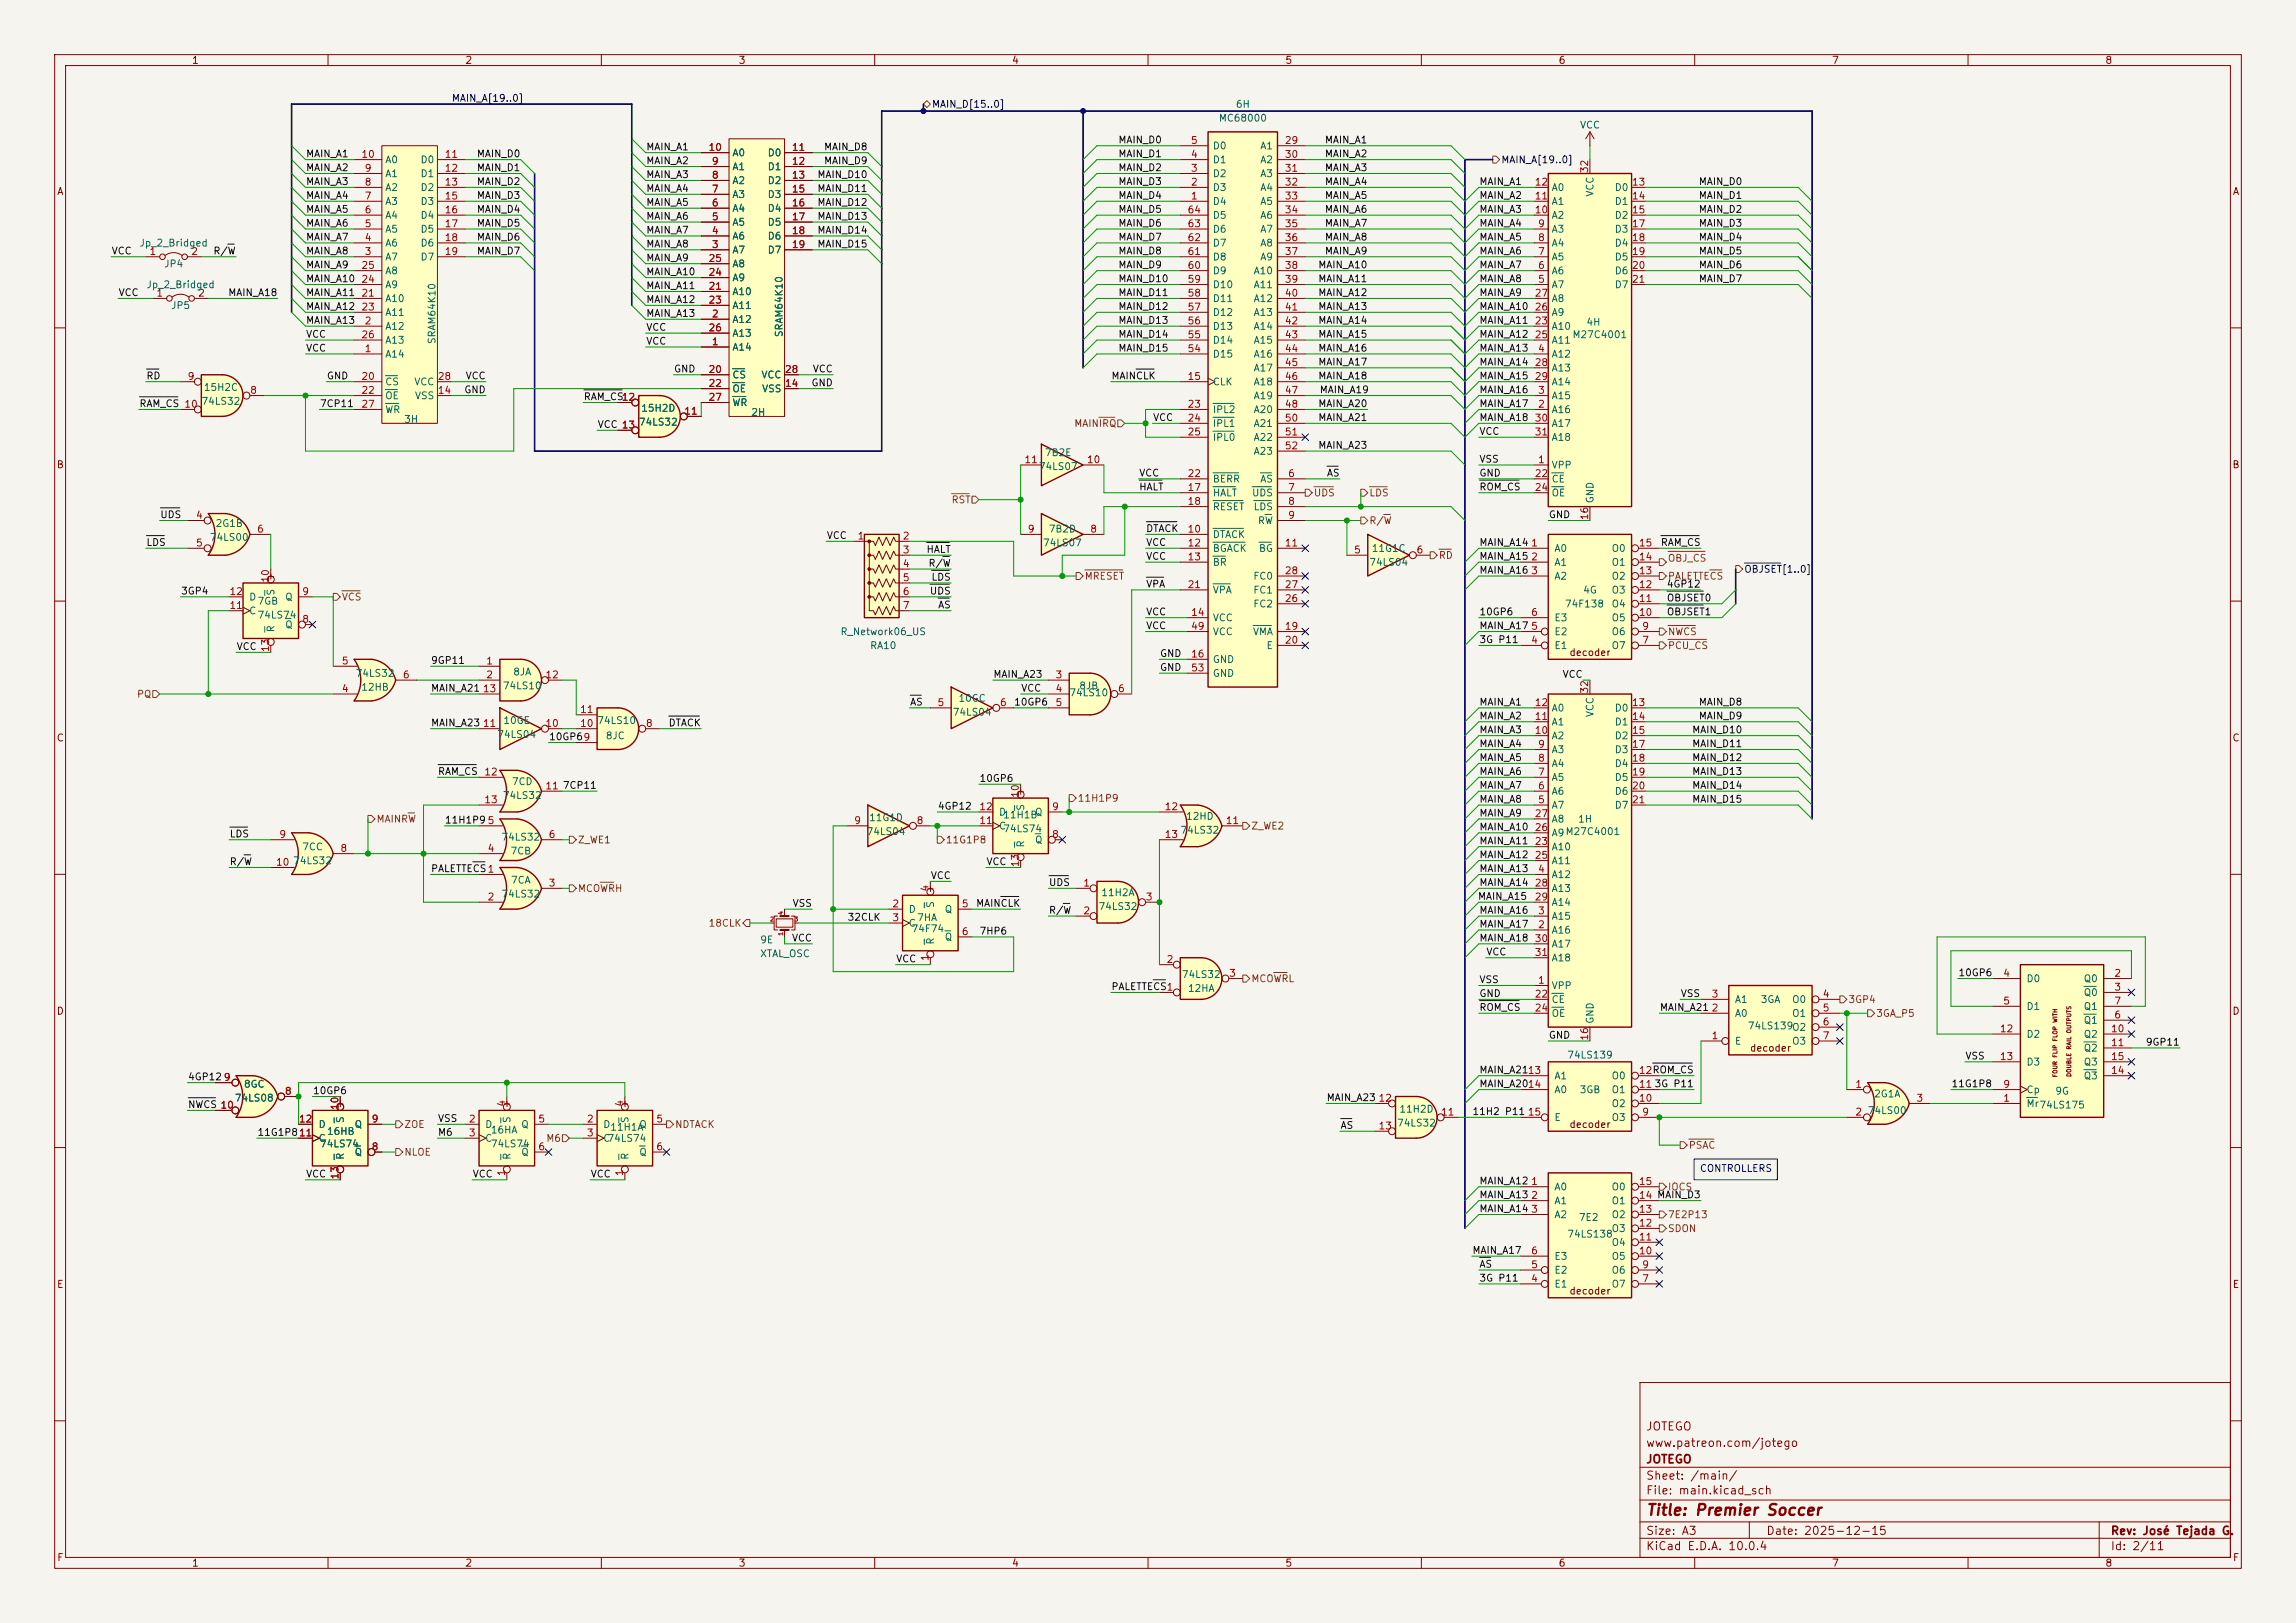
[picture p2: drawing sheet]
<svg xmlns="http://www.w3.org/2000/svg" width="420mm" height="297mm" viewBox="0 0 420 297" stroke-linecap="round" stroke-linejoin="round" font-family="sans-serif">
<defs><g id="words">
<text font-size="2" fill="#840000" x="301" y="277.8">Title: Premier Soccer</text>
<g font-size="1.5" fill="#840000">
<text x="301" y="262.1">JOTEGO</text>
<text x="301" y="268.1">JOTEGO</text>
<text x="301" y="265.1">www.patreon.com/jotego</text>
<text x="301" y="273.8">File: main.kicad_sch</text>
<text x="301" y="271.1">Sheet: /main/</text>
<text x="301" y="281.2">Size: A3</text>
<text x="323" y="281.2">Date: 2025-12-15</text>
<text x="386" y="281.2">Rev: José Tejada G.</text>
<text x="301" y="284">KiCad E.D.A. 10.0.4</text>
<text x="386" y="284">Id: 2/11</text>
</g>
<g font-size="1.3" fill="#840000">
<text x="35" y="12">1</text>
<text x="85" y="12">2</text>
<text x="135" y="12">3</text>
<text x="185" y="12">4</text>
<text x="235" y="12">5</text>
<text x="285" y="12">6</text>
<text x="335" y="12">7</text>
<text x="385" y="12">8</text>
<text x="10.3" y="36">A</text>
<text x="408.3" y="36">A</text>
<text x="10.3" y="86">B</text>
<text x="408.2" y="86">B</text>
<text x="48.6" y="106.4">+</text>
<text x="287" y="120.4">decoder</text>
<text x="10.3" y="136">C</text>
<text x="408.2" y="136">C</text>
<text x="185.8" y="145.8">+</text>
<text x="169.3" y="163.5">+</text>
<text x="10.3" y="186">D</text>
<text x="408.2" y="186">D</text>
<text x="320" y="192.7">decoder</text>
<text x="61.3" y="202.9">+</text>
<text x="91.8" y="202.9">+</text>
<text x="113.4" y="202.9">+</text>
<text x="287" y="206.7">decoder</text>
<text x="10.3" y="236">E</text>
<text x="287" y="237.2">decoder</text>
<text x="408.3" y="236">E</text>
<text x="10.3" y="286">F</text>
<text x="35" y="287">1</text>
<text x="85" y="287">2</text>
<text x="135" y="287">3</text>
<text x="185" y="287">4</text>
<text x="235" y="287">5</text>
<text x="285" y="287">6</text>
<text x="335" y="287">7</text>
<text x="385" y="287">8</text>
<text x="408.3" y="286">F</text>
</g>
<g font-size="1.3" fill="#000084">
<text x="82.5" y="18.9">MAIN_A[19..0]</text>
<text x="170.4" y="20">MAIN_D[15..0]</text>
<text x="274.5" y="30.2">MAIN_A[19..0]</text>
<text x="319" y="105.1">OBJSET[1..0]</text>
</g>
<g font-size="1.3" fill="#006464">
<text x="222.8" y="22.6">MC68000</text>
<text x="226" y="20">6H</text>
<text x="288.9" y="23.8">VCC</text>
<text x="133.9" y="28.9">A0</text>
<text x="140.3" y="28.9">D0</text>
<text x="221.7" y="27.6">D0</text>
<text x="230.4" y="27.6">A1</text>
<text x="70.4" y="35.3">A2</text>
<text x="70.4" y="32.7">A1</text>
<text x="70.4" y="30.2">A0</text>
<text x="76.8" y="30.2">D0</text>
<text x="76.8" y="32.7">D1</text>
<text x="76.8" y="35.3">D2</text>
<text x="133.9" y="34">A2</text>
<text x="133.9" y="31.5">A1</text>
<text x="140.3" y="31.5">D1</text>
<text x="140.3" y="34">D2</text>
<text x="221.7" y="35.3">D3</text>
<text x="221.7" y="32.7">D2</text>
<text x="221.7" y="30.2">D1</text>
<text x="230.4" y="30.2">A2</text>
<text x="230.4" y="32.7">A3</text>
<text x="230.4" y="35.3">A4</text>
<text x="283.7" y="35.3">A0</text>
<text x="295.3" y="35.3">D0</text>
<text x="70.4" y="40.3">A4</text>
<text x="70.4" y="37.8">A3</text>
<text x="76.8" y="37.8">D3</text>
<text x="76.8" y="40.3">D4</text>
<text x="133.9" y="41.6">A5</text>
<text x="133.9" y="39.1">A4</text>
<text x="133.9" y="36.5">A3</text>
<text x="140.3" y="36.5">D3</text>
<text x="140.3" y="39.1">D4</text>
<text x="140.3" y="41.6">D5</text>
<text x="221.7" y="37.8">D4</text>
<text x="221.7" y="40.3">D5</text>
<text x="230.4" y="37.8">A5</text>
<text x="230.4" y="40.3">A6</text>
<text x="283.7" y="40.3">A2</text>
<text x="283.7" y="37.8">A1</text>
<text x="291.8" y="36.1" transform="rotate(-90 291.8 36.1)">VCC</text>
<text x="295.3" y="37.8">D1</text>
<text x="295.3" y="40.3">D2</text>
<text x="25.4" y="45.4">Jp_2_Bridged</text>
<text x="70.4" y="48">A7</text>
<text x="70.4" y="45.4">A6</text>
<text x="70.4" y="42.9">A5</text>
<text x="76.8" y="42.9">D5</text>
<text x="76.8" y="45.4">D6</text>
<text x="76.8" y="48">D7</text>
<text x="133.9" y="46.7">A7</text>
<text x="133.9" y="44.2">A6</text>
<text x="140.3" y="44.2">D6</text>
<text x="140.3" y="46.7">D7</text>
<text x="221.7" y="48">D8</text>
<text x="221.7" y="45.4">D7</text>
<text x="221.7" y="42.9">D6</text>
<text x="230.4" y="42.9">A7</text>
<text x="230.4" y="45.4">A8</text>
<text x="230.4" y="48">A9</text>
<text x="283.7" y="48">A5</text>
<text x="283.7" y="45.4">A4</text>
<text x="283.7" y="42.9">A3</text>
<text x="295.3" y="42.9">D3</text>
<text x="295.3" y="45.4">D4</text>
<text x="295.3" y="48">D5</text>
<text x="26.7" y="53">Jp_2_Bridged</text>
<text x="29.9" y="49.2">JP4</text>
<text x="70.4" y="53">A9</text>
<text x="70.4" y="50.5">A8</text>
<text x="133.9" y="51.8">A9</text>
<text x="133.9" y="49.2">A8</text>
<text x="221.7" y="53">D10</text>
<text x="221.7" y="50.5">D9</text>
<text x="229.2" y="50.5">A10</text>
<text x="229.2" y="53">A11</text>
<text x="283.7" y="53">A7</text>
<text x="283.7" y="50.5">A6</text>
<text x="295.3" y="50.5">D6</text>
<text x="295.3" y="53">D7</text>
<text x="31.2" y="56.9">JP5</text>
<text x="70.4" y="55.6">A10</text>
<text x="70.4" y="58.1">A11</text>
<text x="133.9" y="59.4">A12</text>
<text x="133.9" y="54.3">A10</text>
<text x="133.9" y="56.9">A11</text>
<text x="221.7" y="58.1">D12</text>
<text x="221.7" y="55.6">D11</text>
<text x="229.2" y="55.6">A12</text>
<text x="229.2" y="58.1">A13</text>
<text x="283.7" y="58.1">A9</text>
<text x="283.7" y="55.6">A8</text>
<text x="290.1" y="59.9">4H</text>
<text x="70.4" y="65.7">A14</text>
<text x="70.4" y="60.7">A12</text>
<text x="70.4" y="63.2">A13</text>
<text x="80" y="63.1" transform="rotate(-90 80 63.1)">SRAM64K10</text>
<text x="133.9" y="64.5">A14</text>
<text x="133.9" y="61.9">A13</text>
<text x="143.5" y="61.8" transform="rotate(-90 143.5 61.8)">SRAM64K10</text>
<text x="221.7" y="65.7">D15</text>
<text x="221.7" y="63.2">D14</text>
<text x="221.7" y="60.7">D13</text>
<text x="229.2" y="60.7">A14</text>
<text x="229.2" y="63.2">A15</text>
<text x="229.2" y="65.7">A16</text>
<text x="283.7" y="65.7">A12</text>
<text x="283.7" y="60.7">A10</text>
<text x="283.7" y="63.2">A11</text>
<text x="287.5" y="62.2">M27C4001</text>
<text x="37.2" y="71.8">15H2C</text>
<text x="70.4" y="70.8">CS</text>
<text x="75.7" y="70.8">VCC</text>
<text x="133.9" y="69.6">CS</text>
<text x="139.2" y="69.6">VCC</text>
<text x="221.7" y="70.8">CLK</text>
<text x="229.2" y="68.3">A17</text>
<text x="229.2" y="70.8">A18</text>
<text x="283.7" y="68.3">A13</text>
<text x="283.7" y="70.8">A14</text>
<text x="36.7" y="74.4">74LS32</text>
<text x="70.4" y="73.4">OE</text>
<text x="70.4" y="75.9">WR</text>
<text x="73.8" y="77.7">3H</text>
<text x="75.8" y="73.4">VSS</text>
<text x="117.2" y="75.6">15H2D</text>
<text x="133.9" y="72.1">OE</text>
<text x="133.9" y="74.6">WR</text>
<text x="137.3" y="76.4">2H</text>
<text x="139.3" y="72.1">VSS</text>
<text x="221.7" y="75.9">IPL2</text>
<text x="229.2" y="73.4">A19</text>
<text x="229.2" y="75.9">A20</text>
<text x="283.7" y="75.9">A16</text>
<text x="283.7" y="73.4">A15</text>
<text x="116.8" y="78.2">74LS32</text>
<text x="191" y="83.8">7B2E</text>
<text x="221.7" y="78.4">IPL1</text>
<text x="221.7" y="81">IPL0</text>
<text x="229.2" y="78.4">A21</text>
<text x="229.2" y="81">A22</text>
<text x="229.2" y="83.5">A23</text>
<text x="283.7" y="78.4">A17</text>
<text x="283.7" y="81">A18</text>
<text x="189.9" y="86.3">74LS07</text>
<text x="221.7" y="88.6">BERR</text>
<text x="230.4" y="88.6">AS</text>
<text x="283.7" y="86.1">VPP</text>
<text x="283.7" y="88.6">CE</text>
<text x="221.7" y="91.1">HALT</text>
<text x="221.7" y="93.7">RESET</text>
<text x="228.9" y="91.1">UDS</text>
<text x="229.2" y="93.7">LDS</text>
<text x="283.7" y="91.1">OE</text>
<text x="291.8" y="92.2" transform="rotate(-90 291.8 92.2)">GND</text>
<text x="38.3" y="99.3">74LS00</text>
<text x="39.3" y="96.7">2G1B</text>
<text x="190.7" y="100.3">74LS07</text>
<text x="191.7" y="97.7">7B2D</text>
<text x="221.7" y="98.8">DTACK</text>
<text x="221.7" y="101.3">BGACK</text>
<text x="230" y="96.2">RW</text>
<text x="230.2" y="101.3">BG</text>
<text x="250.8" y="101.3">11G1C</text>
<text x="284.2" y="101.3">A0</text>
<text x="294.7" y="101.3">O0</text>
<text x="221.7" y="103.8">BR</text>
<text x="229.1" y="106.4">FC0</text>
<text x="250.4" y="103.8">74LS04</text>
<text x="284.2" y="103.8">A1</text>
<text x="284.2" y="106.4">A2</text>
<text x="294.7" y="106.4">O2</text>
<text x="294.7" y="103.8">O1</text>
<text x="45.5" y="112.7">C</text>
<text x="45.5" y="110.2">D</text>
<text x="47" y="111">7GB</text>
<text x="47" y="113.5">74LS74</text>
<text x="50.5" y="109.1" transform="rotate(-90 50.5 109.1)">S</text>
<text x="52.1" y="110.2">Q</text>
<text x="221.7" y="108.9">VPA</text>
<text x="229.1" y="111.5">FC2</text>
<text x="229.1" y="108.9">FC1</text>
<text x="286.1" y="111.5">74F138</text>
<text x="289.5" y="108.9">4G</text>
<text x="294.7" y="111.5">O4</text>
<text x="294.7" y="108.9">O3</text>
<text x="50.5" y="115.8" transform="rotate(-90 50.5 115.8)">R</text>
<text x="52.1" y="115.3">Q</text>
<text x="153.6" y="116.5">R_Network06_US</text>
<text x="159.1" y="119.1">RA10</text>
<text x="221.7" y="114">VCC</text>
<text x="221.7" y="116.5">VCC</text>
<text x="229.1" y="116.5">VMA</text>
<text x="231.6" y="119.1">E</text>
<text x="284.2" y="119.1">E1</text>
<text x="284.2" y="116.5">E2</text>
<text x="284.2" y="114">E3</text>
<text x="294.7" y="119.1">O7</text>
<text x="294.7" y="116.5">O6</text>
<text x="294.7" y="114">O5</text>
<text x="64.9" y="124.2">74LS32</text>
<text x="93.8" y="123.9">8JA</text>
<text x="221.7" y="121.6">GND</text>
<text x="221.7" y="124.2">GND</text>
<text x="66" y="126.7">12HB</text>
<text x="91.9" y="126.4">74LS10</text>
<text x="174.2" y="131.3">74LS04</text>
<text x="175.2" y="128.7">10GC</text>
<text x="195.5" y="127.7">74LS10</text>
<text x="197.3" y="126.4">8JB</text>
<text x="283.7" y="130.5">A0</text>
<text x="291.8" y="131.3" transform="rotate(-90 291.8 131.3)">VCC</text>
<text x="295.3" y="130.5">D0</text>
<text x="90.8" y="135.3">74LS04</text>
<text x="92" y="132.8">10GE</text>
<text x="109.1" y="132.8">74LS10</text>
<text x="110.7" y="135.6">8JC</text>
<text x="283.7" y="135.6">A2</text>
<text x="283.7" y="133.1">A1</text>
<text x="295.3" y="133.1">D1</text>
<text x="295.3" y="135.6">D2</text>
<text x="93.5" y="144">7CD</text>
<text x="283.7" y="143.2">A5</text>
<text x="283.7" y="140.7">A4</text>
<text x="283.7" y="138.1">A3</text>
<text x="295.3" y="138.1">D3</text>
<text x="295.3" y="140.7">D4</text>
<text x="295.3" y="143.2">D5</text>
<text x="91.9" y="146.5">74LS32</text>
<text x="182.6" y="149.6">D</text>
<text x="187.7" y="148.5" transform="rotate(-90 187.7 148.5)">S</text>
<text x="189.2" y="149.6">Q</text>
<text x="283.7" y="148.3">A7</text>
<text x="283.7" y="145.8">A6</text>
<text x="295.3" y="145.8">D6</text>
<text x="295.3" y="148.3">D7</text>
<text x="55.2" y="155.9">7CC</text>
<text x="91.6" y="154.1">74LS32</text>
<text x="158.4" y="153.1">74LS04</text>
<text x="158.9" y="150.6">11G1D</text>
<text x="182.6" y="152.1">C</text>
<text x="183.4" y="150.1">11H1B</text>
<text x="183.4" y="152.6">74LS74</text>
<text x="187.7" y="155.2" transform="rotate(-90 187.7 155.2)">R</text>
<text x="189.2" y="154.6">Q</text>
<text x="215.8" y="152.9">74LS32</text>
<text x="216.8" y="150.3">12HD</text>
<text x="283.7" y="155.9">A10</text>
<text x="283.7" y="153.4">A9M27C4001</text>
<text x="283.7" y="150.8">A8</text>
<text x="288.6" y="150.8">1H</text>
<text x="53.5" y="158.5">74LS32</text>
<text x="93.3" y="156.7">7CB</text>
<text x="283.7" y="161">A12</text>
<text x="283.7" y="158.5">A11</text>
<text x="91.6" y="164.5">74LS32</text>
<text x="93.4" y="162">7CA</text>
<text x="166.1" y="167.3">D</text>
<text x="171.2" y="166.3" transform="rotate(-90 171.2 166.3)">S</text>
<text x="172.7" y="167.3">Q</text>
<text x="200.8" y="166.8">74LS32</text>
<text x="201.3" y="164.3">11H2A</text>
<text x="283.7" y="163.5">A13</text>
<text x="283.7" y="166.1">A14</text>
<text x="138.9" y="172.9">9E</text>
<text x="166.1" y="169.9">C</text>
<text x="166.6" y="170.9">74F74</text>
<text x="167.6" y="168.9">7HA</text>
<text x="171.2" y="173" transform="rotate(-90 171.2 173)">R</text>
<text x="172.7" y="172.4">Q</text>
<text x="283.7" y="171.2">A16</text>
<text x="283.7" y="168.6">A15</text>
<text x="283.7" y="173.7">A17</text>
<text x="138.9" y="175.5">XTAL_OSC</text>
<text x="216.1" y="179.3">74LS32</text>
<text x="283.7" y="176.2">A18</text>
<text x="217.2" y="181.8">12HA</text>
<text x="283.7" y="181.3">VPP</text>
<text x="283.7" y="183.9">CE</text>
<text x="317.2" y="183.9">A1</text>
<text x="322" y="183.9">3GA</text>
<text x="327.7" y="183.9">O0</text>
<text x="370.6" y="180">D0</text>
<text x="370.6" y="185.1">D1</text>
<text x="381.1" y="180">Q0</text>
<text x="381.1" y="182.6">Q0</text>
<text x="381.1" y="185.1">Q1</text>
<text x="283.7" y="186.4">OE</text>
<text x="291.8" y="187.5" transform="rotate(-90 291.8 187.5)">GND</text>
<text x="317.2" y="191.5">E</text>
<text x="317.2" y="186.4">A0</text>
<text x="319.6" y="188.7">74LS139O2</text>
<text x="327.7" y="186.4">O1</text>
<text x="327.7" y="191.5">O3</text>
<text x="370.6" y="190.2">D2</text>
<text x="381.1" y="187.7">Q1</text>
<text x="381.1" y="190.2">Q2</text>
<text x="284.2" y="197.8">A1</text>
<text x="286.6" y="194">74LS139</text>
<text x="294.7" y="197.8">O0</text>
<text x="370.6" y="195.3">D3</text>
<text x="381.1" y="192.7">Q2</text>
<text x="381.1" y="197.8">Q3</text>
<text x="381.1" y="195.3">Q3</text>
<text x="42.8" y="201.9">74LS08</text>
<text x="44.5" y="199.3">8GC</text>
<text x="255.9" y="203.9">11H2D</text>
<text x="284.2" y="200.4">A0</text>
<text x="288.9" y="200.4">3GB</text>
<text x="294.7" y="202.9">O2</text>
<text x="294.7" y="200.4">O1</text>
<text x="342.7" y="201.1">2G1A</text>
<text x="370.6" y="202.9">Mr74LS175</text>
<text x="370.6" y="200.4">Cp</text>
<text x="375.8" y="200.6">9G</text>
<text x="58.2" y="209.3">C</text>
<text x="58.2" y="206.7">D</text>
<text x="59.7" y="208">16HB</text>
<text x="63.2" y="205.6" transform="rotate(-90 63.2 205.6)">S</text>
<text x="64.8" y="206.7">Q</text>
<text x="88.6" y="206.7">D</text>
<text x="88.6" y="209.3">C</text>
<text x="89.7" y="207.7">16HA</text>
<text x="93.7" y="205.6" transform="rotate(-90 93.7 205.6)">S</text>
<text x="95.2" y="206.7">Q</text>
<text x="110.2" y="206.7">D</text>
<text x="110.2" y="209.3">C</text>
<text x="111" y="209.3">74LS74</text>
<text x="111.5" y="207.2">11H1A</text>
<text x="115.3" y="205.6" transform="rotate(-90 115.3 205.6)">S</text>
<text x="116.8" y="206.7">Q</text>
<text x="255.4" y="206.5">74LS32</text>
<text x="284.2" y="205.4">E</text>
<text x="294.7" y="205.4">O3</text>
<text x="341.5" y="204.2">74LS00</text>
<text x="58.4" y="210.3">74LS74</text>
<text x="63.2" y="212.3" transform="rotate(-90 63.2 212.3)">R</text>
<text x="64.8" y="211.8">Q</text>
<text x="89.7" y="210.3">74LS74</text>
<text x="93.7" y="212.3" transform="rotate(-90 93.7 212.3)">R</text>
<text x="95.2" y="211.8">Q</text>
<text x="115.3" y="212.3" transform="rotate(-90 115.3 212.3)">R</text>
<text x="116.8" y="211.8">Q</text>
<text x="284.2" y="218.1">A0</text>
<text x="284.2" y="220.7">A1</text>
<text x="294.7" y="220.7">O1</text>
<text x="294.7" y="218.1">O0</text>
<text x="284.2" y="223.2">A2</text>
<text x="286.6" y="226.8">74LS138</text>
<text x="288.7" y="223.7">7E2</text>
<text x="294.7" y="225.8">O3</text>
<text x="294.7" y="223.2">O2</text>
<text x="284.2" y="233.4">E2</text>
<text x="284.2" y="230.8">E3</text>
<text x="294.7" y="233.4">O6</text>
<text x="294.7" y="230.8">O5</text>
<text x="294.7" y="228.3">O4</text>
<text x="284.2" y="235.9">E1</text>
<text x="294.7" y="235.9">O7</text>
</g>
<g font-size="1.3" fill="#0f0f0f">
<text x="55.9" y="29.1">MAIN_A1</text>
<text x="87.1" y="29.1">MAIN_D0</text>
<text x="118.1" y="27.8">MAIN_A1</text>
<text x="150.6" y="27.8">MAIN_D8</text>
<text x="204.5" y="29.1">MAIN_D1</text>
<text x="204.5" y="26.5">MAIN_D0</text>
<text x="242.2" y="29.1">MAIN_A2</text>
<text x="242.2" y="26.5">MAIN_A1</text>
<text x="55.9" y="34.2">MAIN_A3</text>
<text x="55.9" y="31.6">MAIN_A2</text>
<text x="87.1" y="34.2">MAIN_D2</text>
<text x="87.1" y="31.6">MAIN_D1</text>
<text x="118.1" y="35.4">MAIN_A4</text>
<text x="118.1" y="32.9">MAIN_A3</text>
<text x="118.1" y="30.4">MAIN_A2</text>
<text x="149.4" y="32.9">MAIN_D10</text>
<text x="149.4" y="35.4">MAIN_D11</text>
<text x="150.6" y="30.4">MAIN_D9</text>
<text x="204.5" y="34.2">MAIN_D3</text>
<text x="204.5" y="31.6">MAIN_D2</text>
<text x="242.2" y="34.2">MAIN_A4</text>
<text x="242.2" y="31.6">MAIN_A3</text>
<text x="270.5" y="34.2">MAIN_A1</text>
<text x="310.6" y="34.2">MAIN_D0</text>
<text x="55.9" y="41.8">MAIN_A6</text>
<text x="55.9" y="36.7">MAIN_A4</text>
<text x="55.9" y="39.2">MAIN_A5</text>
<text x="87.1" y="39.2">MAIN_D4</text>
<text x="87.1" y="41.8">MAIN_D5</text>
<text x="87.1" y="36.7">MAIN_D3</text>
<text x="118.1" y="38">MAIN_A5</text>
<text x="118.1" y="40.5">MAIN_A6</text>
<text x="149.4" y="38">MAIN_D12</text>
<text x="149.4" y="40.5">MAIN_D13</text>
<text x="204.5" y="39.2">MAIN_D5</text>
<text x="204.5" y="41.8">MAIN_D6</text>
<text x="204.5" y="36.7">MAIN_D4</text>
<text x="242.2" y="41.8">MAIN_A7</text>
<text x="242.2" y="36.7">MAIN_A5</text>
<text x="242.2" y="39.2">MAIN_A6</text>
<text x="270.5" y="39.2">MAIN_A3</text>
<text x="270.5" y="41.8">MAIN_A4</text>
<text x="270.5" y="36.7">MAIN_A2</text>
<text x="310.6" y="36.7">MAIN_D1</text>
<text x="310.6" y="39.2">MAIN_D2</text>
<text x="310.6" y="41.8">MAIN_D3</text>
<text x="20.3" y="46.9">VCC</text>
<text x="38.9" y="46.9">R/W</text>
<text x="55.9" y="46.9">MAIN_A8</text>
<text x="55.9" y="44.3">MAIN_A7</text>
<text x="87.1" y="44.3">MAIN_D6</text>
<text x="87.1" y="46.9">MAIN_D7</text>
<text x="118.1" y="45.6">MAIN_A8</text>
<text x="118.1" y="43.1">MAIN_A7</text>
<text x="149.4" y="45.6">MAIN_D15</text>
<text x="149.4" y="43.1">MAIN_D14</text>
<text x="204.5" y="46.9">MAIN_D8</text>
<text x="204.5" y="44.3">MAIN_D7</text>
<text x="242.2" y="46.9">MAIN_A9</text>
<text x="242.2" y="44.3">MAIN_A8</text>
<text x="270.5" y="46.9">MAIN_A6</text>
<text x="270.5" y="44.3">MAIN_A5</text>
<text x="310.6" y="46.9">MAIN_D5</text>
<text x="310.6" y="44.3">MAIN_D4</text>
<text x="55.9" y="49.4">MAIN_A9</text>
<text x="55.9" y="51.9">MAIN_A10</text>
<text x="118.1" y="48.1">MAIN_A9</text>
<text x="118.1" y="53.2">MAIN_A11</text>
<text x="118.1" y="50.7">MAIN_A10</text>
<text x="204.5" y="51.9">MAIN_D10</text>
<text x="204.5" y="49.4">MAIN_D9</text>
<text x="241" y="51.9">MAIN_A11</text>
<text x="241" y="49.4">MAIN_A10</text>
<text x="270.5" y="49.4">MAIN_A7</text>
<text x="270.5" y="51.9">MAIN_A8</text>
<text x="310.6" y="49.4">MAIN_D6</text>
<text x="310.6" y="51.9">MAIN_D7</text>
<text x="21.6" y="54.5">VCC</text>
<text x="41.6" y="54.5">MAIN_A18</text>
<text x="55.9" y="57">MAIN_A12</text>
<text x="55.9" y="54.5">MAIN_A11</text>
<text x="55.9" y="59.6">MAIN_A13</text>
<text x="118.1" y="58.3">MAIN_A13</text>
<text x="118.1" y="55.8">MAIN_A12</text>
<text x="204.5" y="57">MAIN_D12</text>
<text x="204.5" y="54.5">MAIN_D11</text>
<text x="204.5" y="59.6">MAIN_D13</text>
<text x="241" y="57">MAIN_A13</text>
<text x="241" y="59.6">MAIN_A14</text>
<text x="241" y="54.5">MAIN_A12</text>
<text x="270.5" y="54.5">MAIN_A9</text>
<text x="270.5" y="57">MAIN_A10</text>
<text x="270.5" y="59.6">MAIN_A11</text>
<text x="55.9" y="62.1">VCC</text>
<text x="55.9" y="64.6">VCC</text>
<text x="118.1" y="63.4">VCC</text>
<text x="118.1" y="60.8">VCC</text>
<text x="204.5" y="64.6">MAIN_D15</text>
<text x="204.5" y="62.1">MAIN_D14</text>
<text x="241" y="62.1">MAIN_A15</text>
<text x="241" y="64.6">MAIN_A16</text>
<text x="270.5" y="62.1">MAIN_A12</text>
<text x="270.5" y="64.6">MAIN_A13</text>
<text x="26.7" y="69.7">RD</text>
<text x="59.7" y="69.7">GND</text>
<text x="85.1" y="69.7">VCC</text>
<text x="123.2" y="68.5">GND</text>
<text x="148.3" y="71">GND</text>
<text x="148.6" y="68.5">VCC</text>
<text x="203.2" y="69.7">MAINCLK</text>
<text x="241" y="69.7">MAIN_A18</text>
<text x="241" y="67.2">MAIN_A17</text>
<text x="270.5" y="67.2">MAIN_A14</text>
<text x="270.5" y="69.7">MAIN_A15</text>
<text x="25.4" y="74.8">RAM_CS 10</text>
<text x="58.4" y="74.8">7CP11</text>
<text x="84.8" y="72.3">GND</text>
<text x="106.7" y="73.5">RAM_CS12</text>
<text x="210.8" y="77.3">VCC</text>
<text x="241" y="77.3">MAIN_A21</text>
<text x="241" y="74.8">MAIN_A20</text>
<text x="241.3" y="72.3">MAIN_A19</text>
<text x="270.5" y="72.3">MAIN_A16</text>
<text x="270.5" y="74.8">MAIN_A17</text>
<text x="270.5" y="77.3">MAIN_A18</text>
<text x="109.2" y="78.6">VCC 13</text>
<text x="241" y="82.4">MAIN_A23</text>
<text x="270.5" y="79.9">VCC</text>
<text x="208.3" y="87.5">VCC</text>
<text x="242.6" y="87.5">AS</text>
<text x="270.5" y="87.5">GND</text>
<text x="270.5" y="85">VSS</text>
<text x="29.2" y="95.1">UDS</text>
<text x="208.3" y="90">HALT</text>
<text x="270.5" y="90">ROM_CS</text>
<text x="283.2" y="95.1">GND</text>
<text x="26.7" y="100.2">LDS</text>
<text x="151.1" y="98.9">VCC</text>
<text x="169.4" y="101.5">HALT</text>
<text x="209.5" y="100.2">VCC</text>
<text x="209.5" y="97.7">DTACK</text>
<text x="270.5" y="100.2">MAIN_A14</text>
<text x="303.7" y="100.2">RAM_CS</text>
<text x="169.7" y="104">R/W</text>
<text x="170.3" y="106.6">LDS</text>
<text x="209.5" y="102.7">VCC</text>
<text x="209.5" y="107.8">VPA</text>
<text x="270.5" y="105.3">MAIN_A16</text>
<text x="270.5" y="102.7">MAIN_A15</text>
<text x="304.8" y="107.8">4GP12</text>
<text x="33" y="109.1">3GP4</text>
<text x="170" y="109.1">UDS</text>
<text x="171.5" y="111.6">AS</text>
<text x="209.5" y="112.9">VCC</text>
<text x="270.5" y="112.9">10GP6</text>
<text x="304.8" y="112.9">OBJSET1</text>
<text x="304.8" y="110.4">OBJSET0</text>
<text x="43.2" y="119.3">VCC</text>
<text x="209.5" y="115.4">VCC</text>
<text x="270.5" y="118">3G P11</text>
<text x="270.5" y="115.4">MAIN_A17</text>
<text x="78.7" y="121.8">9GP11</text>
<text x="181.6" y="124.3">MAIN_A23</text>
<text x="212.1" y="123.1">GND</text>
<text x="212.1" y="120.5">GND</text>
<text x="285.7" y="124.3">VCC</text>
<text x="78.7" y="126.9">MAIN_A21</text>
<text x="166.4" y="129.4">AS</text>
<text x="185.4" y="129.4">10GP6</text>
<text x="186.7" y="126.9">VCC</text>
<text x="270.5" y="129.4">MAIN_A1</text>
<text x="270.5" y="132">MAIN_A2</text>
<text x="310.6" y="129.4">MAIN_D8</text>
<text x="310.6" y="132">MAIN_D9</text>
<text x="78.7" y="133.2">MAIN_A23</text>
<text x="100.3" y="135.8">10GP69</text>
<text x="122.2" y="133.2">DTACK</text>
<text x="270.5" y="137">MAIN_A4</text>
<text x="270.5" y="134.5">MAIN_A3</text>
<text x="309.4" y="134.5">MAIN_D10</text>
<text x="309.4" y="137">MAIN_D11</text>
<text x="80" y="142.1">RAM_CS</text>
<text x="179.1" y="143.4">10GP6</text>
<text x="270.5" y="139.6">MAIN_A5</text>
<text x="270.5" y="142.1">MAIN_A6</text>
<text x="309.4" y="142.1">MAIN_D13</text>
<text x="309.4" y="139.6">MAIN_D12</text>
<text x="102.8" y="144.7">7CP11</text>
<text x="171.4" y="148.5">4GP12</text>
<text x="270.5" y="149.7">MAIN_A9</text>
<text x="270.5" y="147.2">MAIN_A8</text>
<text x="270.5" y="144.7">MAIN_A7</text>
<text x="309.4" y="144.7">MAIN_D14</text>
<text x="309.4" y="147.2">MAIN_D15</text>
<text x="41.9" y="153.5">LDS</text>
<text x="81.3" y="151">11H1P95</text>
<text x="270.5" y="152.3">MAIN_A10</text>
<text x="270.5" y="154.8">MAIN_A11</text>
<text x="41.9" y="158.6">R/W</text>
<text x="78.7" y="159.9">PALETTECS1</text>
<text x="170.2" y="161.2">VCC</text>
<text x="180.3" y="158.6">VCC</text>
<text x="270.5" y="157.4">MAIN_A12</text>
<text x="270.5" y="159.9">MAIN_A13</text>
<text x="144.9" y="166.2">VSS</text>
<text x="178.4" y="166.2">MAINCLK</text>
<text x="191.8" y="167.5">R/W</text>
<text x="191.8" y="162.4">UDS</text>
<text x="270.2" y="165">MAIN_A15</text>
<text x="270.5" y="162.4">MAIN_A14</text>
<text x="270.5" y="167.5">MAIN_A16</text>
<text x="144.8" y="172.6">VCC</text>
<text x="154.9" y="168.8">32CLK</text>
<text x="179.1" y="171.3">7HP6</text>
<text x="270.5" y="170.1">MAIN_A17</text>
<text x="270.5" y="172.6">MAIN_A18</text>
<text x="163.8" y="176.4">VCC</text>
<text x="271.8" y="175.1">VCC</text>
<text x="358.1" y="178.9">10GP6</text>
<text x="203.2" y="181.5">PALETTECS1</text>
<text x="270.5" y="182.8">GND</text>
<text x="270.5" y="180.2">VSS</text>
<text x="270.5" y="185.3">ROM_CS</text>
<text x="303.5" y="185.3">MAIN_A21</text>
<text x="307.3" y="182.8">VSS</text>
<text x="283.2" y="190.4">GND</text>
<text x="392.4" y="191.6">9GP11</text>
<text x="34.3" y="198">4GP129</text>
<text x="270.5" y="196.7">MAIN_A2113</text>
<text x="359.4" y="194.2">VSS</text>
<text x="34.3" y="203.1">NWCS 10</text>
<text x="57.1" y="200.5">10GP6</text>
<text x="242.6" y="201.8">MAIN_A23</text>
<text x="270.5" y="199.3">MAIN_A2014</text>
<text x="302.5" y="199.3">3G P11</text>
<text x="356.9" y="199.3">11G1P8</text>
<text x="47" y="208.2">11G1P811</text>
<text x="80" y="205.6">VSS</text>
<text x="80" y="208.2">M6</text>
<text x="245.1" y="206.9">AS</text>
<text x="269.2" y="204.3">11H2 P11</text>
<text x="55.9" y="215.8">VCC</text>
<text x="86.4" y="215.8">VCC</text>
<text x="107.9" y="215.8">VCC</text>
<text x="270.5" y="219.6">MAIN_A13</text>
<text x="270.5" y="217">MAIN_A12</text>
<text x="270.5" y="222.1">MAIN_A14</text>
<text x="269.2" y="229.7">MAIN_A17</text>
<text x="270.5" y="232.3">AS</text>
<text x="270.5" y="234.8">3G P11</text>
</g>
<g font-size="1.3" fill="#a90000">
<text x="66" y="29.2">10</text>
<text x="81.2" y="29.2">11</text>
<text x="129.5" y="27.9">10</text>
<text x="144.7" y="27.9">11</text>
<text x="217.7" y="29.2">4</text>
<text x="217.7" y="26.6">5</text>
<text x="234.9" y="26.6">29</text>
<text x="234.9" y="29.2">30</text>
<text x="66.6" y="34.3">8</text>
<text x="66.6" y="31.7">9</text>
<text x="81.2" y="31.7">12</text>
<text x="81.2" y="34.3">13</text>
<text x="130.1" y="35.5">7</text>
<text x="130.1" y="33">8</text>
<text x="130.1" y="30.5">9</text>
<text x="144.7" y="30.5">12</text>
<text x="144.7" y="33">13</text>
<text x="144.7" y="35.5">15</text>
<text x="217.7" y="34.3">2</text>
<text x="217.7" y="31.7">3</text>
<text x="234.9" y="31.7">31</text>
<text x="234.9" y="34.3">32</text>
<text x="280.6" y="34.3">12</text>
<text x="290.8" y="31.8" transform="rotate(-90 290.8 31.8)">32</text>
<text x="298.4" y="34.3">13</text>
<text x="66.6" y="41.9">5</text>
<text x="66.6" y="39.3">6</text>
<text x="66.6" y="36.8">7</text>
<text x="81.2" y="36.8">15</text>
<text x="81.2" y="39.3">16</text>
<text x="81.2" y="41.9">17</text>
<text x="130.1" y="40.6">5</text>
<text x="130.1" y="38.1">6</text>
<text x="144.7" y="38.1">16</text>
<text x="144.7" y="40.6">17</text>
<text x="217.1" y="41.9">63</text>
<text x="217.1" y="39.3">64</text>
<text x="217.7" y="36.8">1</text>
<text x="234.9" y="36.8">33</text>
<text x="234.9" y="39.3">34</text>
<text x="234.9" y="41.9">35</text>
<text x="280.6" y="39.3">10</text>
<text x="280.6" y="36.8">11</text>
<text x="281.2" y="41.9">9</text>
<text x="298.4" y="36.8">14</text>
<text x="298.4" y="39.3">15</text>
<text x="298.4" y="41.9">17</text>
<text x="27.2" y="47">1</text>
<text x="34.9" y="47">2</text>
<text x="66.6" y="47">3</text>
<text x="66.6" y="44.4">4</text>
<text x="81.2" y="44.4">18</text>
<text x="81.2" y="47">19</text>
<text x="130.1" y="45.7">3</text>
<text x="130.1" y="43.2">4</text>
<text x="144.7" y="43.2">18</text>
<text x="144.7" y="45.7">19</text>
<text x="217.1" y="47">61</text>
<text x="217.1" y="44.4">62</text>
<text x="234.9" y="44.4">36</text>
<text x="234.9" y="47">37</text>
<text x="281.2" y="47">7</text>
<text x="281.2" y="44.4">8</text>
<text x="298.4" y="44.4">18</text>
<text x="298.4" y="47">19</text>
<text x="66" y="52">24</text>
<text x="66" y="49.5">25</text>
<text x="129.5" y="53.3">21</text>
<text x="129.5" y="50.8">24</text>
<text x="129.5" y="48.2">25</text>
<text x="217.1" y="52">59</text>
<text x="217.1" y="49.5">60</text>
<text x="234.9" y="49.5">38</text>
<text x="234.9" y="52">39</text>
<text x="281.2" y="52">5</text>
<text x="281.2" y="49.5">6</text>
<text x="298.4" y="49.5">20</text>
<text x="298.4" y="52">21</text>
<text x="28.5" y="54.6">1</text>
<text x="36.1" y="54.6">2</text>
<text x="66" y="54.6">21</text>
<text x="66" y="57.1">23</text>
<text x="66.6" y="59.7">2</text>
<text x="129.5" y="55.9">23</text>
<text x="130.1" y="58.4">2</text>
<text x="217.1" y="59.7">56</text>
<text x="217.1" y="57.1">57</text>
<text x="217.1" y="54.6">58</text>
<text x="234.9" y="54.6">40</text>
<text x="234.9" y="57.1">41</text>
<text x="234.9" y="59.7">42</text>
<text x="280.6" y="59.7">23</text>
<text x="280.6" y="57.1">26</text>
<text x="280.6" y="54.6">27</text>
<text x="66" y="62.2">26</text>
<text x="66.6" y="64.7">1</text>
<text x="129.5" y="60.9">26</text>
<text x="130.1" y="63.5">1</text>
<text x="217.1" y="64.7">54</text>
<text x="217.1" y="62.2">55</text>
<text x="234.9" y="62.2">43</text>
<text x="234.9" y="64.7">44</text>
<text x="280.6" y="62.2">25</text>
<text x="281.2" y="64.7">4</text>
<text x="34.2" y="69.8">9</text>
<text x="66" y="69.8">20</text>
<text x="80" y="69.8">28</text>
<text x="129.5" y="68.6">20</text>
<text x="129.5" y="71.1">22</text>
<text x="143.5" y="71.1">14</text>
<text x="143.5" y="68.6">28</text>
<text x="217.1" y="69.8">15</text>
<text x="234.9" y="67.3">45</text>
<text x="234.9" y="69.8">46</text>
<text x="280.6" y="67.3">28</text>
<text x="280.6" y="69.8">29</text>
<text x="45.6" y="72.4">8</text>
<text x="66" y="72.4">22</text>
<text x="66" y="74.9">27</text>
<text x="80" y="72.4">14</text>
<text x="113.6" y="73.6">12</text>
<text x="125.1" y="76.2">11</text>
<text x="129.5" y="73.6">27</text>
<text x="217.1" y="74.9">23</text>
<text x="217.1" y="77.4">24</text>
<text x="234.9" y="72.4">47</text>
<text x="234.9" y="74.9">48</text>
<text x="234.9" y="77.4">50</text>
<text x="280.6" y="77.4">30</text>
<text x="281.2" y="74.9">2</text>
<text x="281.2" y="72.4">3</text>
<text x="113.6" y="78.7">13</text>
<text x="217.1" y="80">25</text>
<text x="234.9" y="80">51</text>
<text x="234.9" y="82.5">52</text>
<text x="280.6" y="80">31</text>
<text x="187.3" y="85.1">11</text>
<text x="198.7" y="85.1">10</text>
<text x="217.1" y="87.6">22</text>
<text x="235.5" y="87.6">6</text>
<text x="280.6" y="87.6">22</text>
<text x="281.2" y="85.1">1</text>
<text x="35.7" y="95.2">4</text>
<text x="217.1" y="90.1">17</text>
<text x="217.1" y="92.7">18</text>
<text x="235.5" y="90.1">7</text>
<text x="235.5" y="92.7">8</text>
<text x="235.5" y="95.2">9</text>
<text x="280.6" y="90.1">24</text>
<text x="290.8" y="95.3" transform="rotate(-90 290.8 95.3)">16</text>
<text x="35.7" y="100.3">5</text>
<text x="46.9" y="97.8">6</text>
<text x="156.8" y="99">1</text>
<text x="165" y="99">2</text>
<text x="165" y="101.6">3</text>
<text x="187.9" y="97.8">9</text>
<text x="199.3" y="97.8">8</text>
<text x="217.1" y="97.8">10</text>
<text x="217.1" y="100.3">12</text>
<text x="234.9" y="100.3">11</text>
<text x="247.6" y="101.6">5</text>
<text x="259" y="101.6">6</text>
<text x="280" y="100.3">1</text>
<text x="299.7" y="100.3">15</text>
<text x="49.5" y="106.7" transform="rotate(-90 49.5 106.7)">10</text>
<text x="165" y="104.1">4</text>
<text x="165" y="106.7">5</text>
<text x="217.1" y="102.8">13</text>
<text x="217.1" y="107.9">21</text>
<text x="234.9" y="107.9">27</text>
<text x="234.9" y="105.4">28</text>
<text x="280" y="102.8">2</text>
<text x="280" y="105.4">3</text>
<text x="299.7" y="107.9">12</text>
<text x="299.7" y="105.4">13</text>
<text x="299.7" y="102.8">14</text>
<text x="41.9" y="111.7">11</text>
<text x="41.9" y="109.2">12</text>
<text x="55.2" y="109.2">9</text>
<text x="165" y="109.2">6</text>
<text x="165" y="111.7">7</text>
<text x="217.8" y="113">14</text>
<text x="234.9" y="110.5">26</text>
<text x="280" y="113">6</text>
<text x="299.7" y="113">10</text>
<text x="299.7" y="110.5">11</text>
<text x="49.5" y="119.4" transform="rotate(-90 49.5 119.4)">13</text>
<text x="55.2" y="114.3">8</text>
<text x="217.8" y="115.5">49</text>
<text x="234.9" y="115.5">19</text>
<text x="234.9" y="118.1">20</text>
<text x="280" y="118.1">4</text>
<text x="280" y="115.5">5</text>
<text x="300.3" y="118.1">7</text>
<text x="300.3" y="115.5">9</text>
<text x="62.4" y="121.9">5</text>
<text x="73.6" y="124.4">6</text>
<text x="88.8" y="121.9">1</text>
<text x="88.8" y="124.4">2</text>
<text x="99.7" y="124.4">12</text>
<text x="193" y="124.4">3</text>
<text x="217.8" y="120.6">16</text>
<text x="217.8" y="123.2">53</text>
<text x="62.4" y="127">4</text>
<text x="88.2" y="127">13</text>
<text x="106" y="130.8">11</text>
<text x="171.4" y="129.5">5</text>
<text x="182.8" y="129.5">6</text>
<text x="193" y="127">4</text>
<text x="193" y="129.5">5</text>
<text x="204.4" y="127">6</text>
<text x="280.6" y="129.5">12</text>
<text x="290.8" y="127" transform="rotate(-90 290.8 127)">32</text>
<text x="298.4" y="129.5">13</text>
<text x="88.2" y="133.3">11</text>
<text x="99.7" y="133.3">10</text>
<text x="106" y="133.3">10</text>
<text x="118" y="133.3">8</text>
<text x="280.6" y="134.6">10</text>
<text x="280.6" y="132.1">11</text>
<text x="281.2" y="137.1">9</text>
<text x="298.4" y="132.1">14</text>
<text x="298.4" y="134.6">15</text>
<text x="298.4" y="137.1">17</text>
<text x="88.5" y="142.2">12</text>
<text x="281.2" y="142.2">7</text>
<text x="281.2" y="139.7">8</text>
<text x="298.4" y="139.7">18</text>
<text x="298.4" y="142.2">19</text>
<text x="88.5" y="147.3">13</text>
<text x="99.7" y="144.8">11</text>
<text x="179" y="148.6">12</text>
<text x="186.7" y="146.1" transform="rotate(-90 186.7 146.1)">10</text>
<text x="192.3" y="148.6">9</text>
<text x="212.9" y="148.6">12</text>
<text x="280.6" y="149.8">27</text>
<text x="281.2" y="147.3">5</text>
<text x="281.2" y="144.8">6</text>
<text x="298.4" y="144.8">20</text>
<text x="298.4" y="147.3">21</text>
<text x="51" y="153.6">9</text>
<text x="100.3" y="153.6">6</text>
<text x="156.1" y="151.1">9</text>
<text x="167.6" y="151.1">8</text>
<text x="179" y="151.1">11</text>
<text x="192.3" y="153.6">8</text>
<text x="212.9" y="153.6">13</text>
<text x="224.1" y="151.1">11</text>
<text x="280.6" y="154.9">23</text>
<text x="280.6" y="152.4">26</text>
<text x="50.4" y="158.7">10</text>
<text x="62.2" y="156.2">8</text>
<text x="89.1" y="156.2">4</text>
<text x="186.7" y="158.8" transform="rotate(-90 186.7 158.8)">13</text>
<text x="280.6" y="157.5">25</text>
<text x="281.2" y="160">4</text>
<text x="89.1" y="165.1">2</text>
<text x="100.3" y="162.5">3</text>
<text x="163.1" y="166.3">2</text>
<text x="170.2" y="163.3" transform="rotate(-90 170.2 163.3)">4</text>
<text x="175.8" y="166.3">5</text>
<text x="198" y="162.5">1</text>
<text x="198" y="167.6">2</text>
<text x="209.5" y="165.1">3</text>
<text x="280.6" y="162.5">28</text>
<text x="280.6" y="165.1">29</text>
<text x="281.2" y="167.6">3</text>
<text x="163.1" y="168.9">3</text>
<text x="175.8" y="171.4">6</text>
<text x="280.6" y="172.7">30</text>
<text x="281.2" y="170.2">2</text>
<text x="170.2" y="176" transform="rotate(-90 170.2 176)">1</text>
<text x="213.3" y="176.5">2</text>
<text x="224.7" y="179">3</text>
<text x="280.6" y="175.2">31</text>
<text x="366.3" y="179">4</text>
<text x="386.6" y="179">2</text>
<text x="280.6" y="182.9">22</text>
<text x="280.6" y="185.4">24</text>
<text x="281.2" y="180.3">1</text>
<text x="313" y="185.4">2</text>
<text x="313" y="182.9">3</text>
<text x="333.3" y="182.9">4</text>
<text x="333.3" y="185.4">5</text>
<text x="366.3" y="184.1">5</text>
<text x="386.6" y="181.6">3</text>
<text x="386.6" y="184.1">7</text>
<text x="290.8" y="190.5" transform="rotate(-90 290.8 190.5)">16</text>
<text x="313" y="190.5">1</text>
<text x="333.3" y="187.9">6</text>
<text x="333.3" y="190.5">7</text>
<text x="365.7" y="189.2">12</text>
<text x="386" y="189.2">10</text>
<text x="386" y="191.7">11</text>
<text x="386.6" y="186.7">6</text>
<text x="299.7" y="196.8">12ROM_CS</text>
<text x="365.7" y="194.3">13</text>
<text x="386" y="196.8">14</text>
<text x="386" y="194.3">15</text>
<text x="40.2" y="203.2">10</text>
<text x="40.8" y="198.1">9</text>
<text x="52" y="200.6">8</text>
<text x="62.2" y="203.2" transform="rotate(-90 62.2 203.2)">10</text>
<text x="92.7" y="202.6" transform="rotate(-90 92.7 202.6)">4</text>
<text x="114.3" y="202.6" transform="rotate(-90 114.3 202.6)">4</text>
<text x="252.1" y="201.9">12</text>
<text x="299.7" y="201.9">10</text>
<text x="299.7" y="199.4">11</text>
<text x="339.3" y="199.4">1</text>
<text x="350.4" y="201.9">3</text>
<text x="366.3" y="201.9">1</text>
<text x="366.3" y="199.4">9</text>
<text x="54.6" y="205.7">12</text>
<text x="54.6" y="208.3">11</text>
<text x="67.9" y="205.7">9</text>
<text x="85.7" y="205.7">2</text>
<text x="85.7" y="208.3">3</text>
<text x="98.4" y="205.7">5</text>
<text x="107.2" y="205.7">2</text>
<text x="107.2" y="208.3">3</text>
<text x="119.9" y="205.7">5</text>
<text x="252.1" y="207">13</text>
<text x="263.5" y="204.4">11</text>
<text x="279.4" y="204.4">15</text>
<text x="300.3" y="204.4">9</text>
<text x="339.3" y="204.4">2</text>
<text x="62.2" y="215.9" transform="rotate(-90 62.2 215.9)">13</text>
<text x="67.9" y="210.8">8</text>
<text x="92.7" y="215.3" transform="rotate(-90 92.7 215.3)">1</text>
<text x="98.4" y="210.8">6</text>
<text x="114.3" y="215.3" transform="rotate(-90 114.3 215.3)">1</text>
<text x="119.9" y="210.8">6</text>
<text x="280" y="217.1">1</text>
<text x="280" y="219.7">2</text>
<text x="299.7" y="219.7">14 MAIN_D3</text>
<text x="299.7" y="217.1">15</text>
<text x="280" y="222.2">3</text>
<text x="299.7" y="227.3">11</text>
<text x="299.7" y="224.8">12</text>
<text x="299.7" y="222.2">13</text>
<text x="280" y="232.4">5</text>
<text x="280" y="229.8">6</text>
<text x="299.7" y="229.8">10</text>
<text x="300.3" y="232.4">9</text>
<text x="280" y="234.9">4</text>
<text x="300.3" y="234.9">7</text>
</g>
<g font-size="1.3" fill="#725600">
<text x="196.4" y="78.4">MAINIRQ</text>
<text x="174" y="92.4">RST</text>
<text x="240.2" y="91.1">UDS</text>
<text x="250.4" y="91.1">LDS</text>
<text x="250.4" y="96.2">R/W</text>
<text x="198.3" y="106.4">MRESET</text>
<text x="263.1" y="102.6">RD</text>
<text x="305" y="106.4">PALETTECS</text>
<text x="305" y="103.1">OBJ_CS</text>
<text x="62.4" y="110.2">VCS</text>
<text x="305" y="116.5">NWCS</text>
<text x="305" y="119.1">PCU_CS</text>
<text x="24.9" y="128">PQ</text>
<text x="197" y="147">11H1P9</text>
<text x="68.8" y="150.8">MAINRW</text>
<text x="105.6" y="154.6">Z_WE1</text>
<text x="172.9" y="154.6">11G1P8</text>
<text x="228.8" y="152.1">Z_WE2</text>
<text x="105.6" y="163.5">MCOWRH</text>
<text x="129.5" y="169.9">18CLK</text>
<text x="228.8" y="180">MCOWRL</text>
<text x="338" y="183.9">3GP4</text>
<text x="343.1" y="186.4">3GA_P5</text>
<text x="73.9" y="206.7">ZOE</text>
<text x="99.8" y="209.3">M6</text>
<text x="123.4" y="206.7">NDTACK</text>
<text x="73.9" y="211.8">NLOE</text>
<text x="308.8" y="210.5">PSAC</text>
<text x="305" y="218.1">IOCS</text>
<text x="305" y="225.8">SDON</text>
<text x="305" y="223.2">7E2P13</text>
</g>
<text font-size="1.3" fill="#0000c2" x="310.8" y="214.8">CONTROLLERS</text>
<g font-size=".8" fill="#a90000">
<text x="143.4" y="167.5" transform="rotate(-90 143.4 167.5)">4</text>
<text x="140.8" y="168.8">2</text>
<text x="143.4" y="171.3" transform="rotate(-90 143.4 171.3)">1</text>
<text x="145.2" y="168.8">3</text>
</g>
<g font-size=".8" fill="#840000">
<text x="376.5" y="197.2" transform="rotate(-90 376.5 197.2)">FOUR FLIP FLOP WITH</text>
<text x="379" y="197.2" transform="rotate(-90 379 197.2)">DOUBLE RAIL OUTPUTS</text>
</g>
</g></defs>
<path d="M0 0h420v297h-420z" fill="#f5f4ef" stroke="#f5f4ef" stroke-width=".18"/>
<g fill="none" stroke="#840000" stroke-width=".18">
<path d="M10 10h400v277h-400zM12 12h396v273h-396zM60 10v2M110 10v2M160 10v2M210 10v2M260 10v2M310 10v2M360 10v2M10 60h2M408 60h2M10 110h2"/>
<path d="M408 110h2M10 160h2M408 160h2M10 210h2M408 210h2M300 253h108v32h-108zM10 260h2M300 278.5h108M300 274.5h108M300 268.5h108M320 278.5v3M384 278.5v6.5"/>
<path d="M408 260h2M60 285v2M110 285v2M160 285v2M210 285v2M260 285v2M300 281.5h108M310 285v2M360 285v2"/>
</g>
<path d="M283.2 194.3h15.2v12.7h-15.2z" fill="#ffffc2"/>
<path d="M283.2 194.3h15.2v12.7h-15.2z" fill="none" stroke="#840000" stroke-width=".25"/>
<g fill="none" stroke="#840000" stroke-width=".18">
<path d="M278.1 199.4h5.1M278.1 196.9h5.1M299.7 199.4h3.8M299.7 196.9h3.8M278.1 204.5h3.8M299.7 204.5h3.8M299.7 201.9h3.8"/>
<circle cx="299.1" cy="199.4" r=".63"/>
<circle cx="299.1" cy="196.8" r=".63"/>
<circle cx="282.6" cy="204.5" r=".63"/>
<circle cx="299.1" cy="201.9" r=".63"/>
<circle cx="299.1" cy="204.5" r=".63"/>
</g>
<path d="M250.2 97.8l7.6 3.8-7.6 3.8z" fill="#ffffc2"/>
<path d="M250.2 97.8l7.6 3.8-7.6 3.8z" fill="none" stroke="#840000" stroke-width=".25"/>
<g fill="none" stroke="#840000" stroke-width=".18">
<path d="M246.4 101.6h3.8M259.1 101.6h2.5"/>
<circle cx="258.4" cy="101.6" r=".63"/>
</g>
<path d="M113 129.5a3.8 3.8 0 0 1 3.8 3.9 3.8 3.8 0 0 1-3.8 3.8z" fill="#ffffc2" stroke="#ffffc2" stroke-width=".18"/>
<path d="M109.2 129.5h3.8v7.7h-3.8z" fill="#ffffc2"/>
<path d="M109.2 129.5h3.8a3.8 3.8 0 0 1 3.8 3.9 3.8 3.8 0 0 1-3.8 3.8h-3.8z" fill="none" stroke="#840000" stroke-width=".25"/>
<g fill="none" stroke="#840000" stroke-width=".18">
<path d="M105.4 133.4h3.8M105.4 135.9h3.8M105.4 130.8h3.8M118.1 133.4h2.5"/>
<circle cx="117.5" cy="133.3" r=".63"/>
</g>
<path d="M283.2 97.8h15.2v22.9h-15.2z" fill="#ffffc2"/>
<path d="M283.2 97.8h15.2v22.9h-15.2z" fill="none" stroke="#840000" stroke-width=".25"/>
<g fill="none" stroke="#840000" stroke-width=".18">
<path d="M290.8 24.1l-.7 1.3M290.8 24.1l.8 1.3M290.8 24.1v2.6M278.1 100.3h5.1M278.1 102.9h5.1M278.1 105.4h5.1M278.1 118.1h3.8M278.1 115.6h3.8M278.1 113h5.1M299.7 100.3h3.8M299.7 102.9h3.8M299.7 105.4h3.8"/>
<path d="M299.7 118.1h3.8M299.7 115.6h3.8M299.7 113h3.8M299.7 110.5h3.8M299.7 108h3.8"/>
<circle cx="282.6" cy="118.1" r=".63"/>
<circle cx="282.6" cy="115.6" r=".63"/>
<circle cx="299.1" cy="102.9" r=".63"/>
<circle cx="299.1" cy="115.6" r=".63"/>
<circle cx="299.1" cy="118.1" r=".63"/>
<circle cx="299.1" cy="113" r=".63"/>
<circle cx="299.1" cy="107.9" r=".63"/>
<circle cx="299.1" cy="105.4" r=".63"/>
<circle cx="299.1" cy="100.3" r=".63"/>
<circle cx="299.1" cy="110.5" r=".63"/>
</g>
<path d="M57.1 203.2h10.2v10.2h-10.2z" fill="#ffffc2"/>
<path d="M57.1 203.2h10.2v10.2h-10.2z" fill="none" stroke="#840000" stroke-width=".25"/>
<g fill="none" stroke="#840000" stroke-width=".18">
<path d="M54.6 205.7h2.5M54.6 208.3h2.5M57.1 207.6l1.3 .7-1.3 .6M62.2 200.7v1.2M62.2 214.6v1.3M67.3 205.7h2.5M68.6 210.8h1.2"/>
<circle cx="62.2" cy="202.6" r=".63"/>
<circle cx="62.2" cy="214" r=".63"/>
<circle cx="67.9" cy="210.8" r=".63"/>
</g>
<path d="M61.1 204.5v1M61.1 211.2v1M64.9 209.7h1.1" fill="none" stroke="#006464" stroke-width=".18"/>
<path d="M43.2 196.9h3.2M43.2 204.5h3.2" fill="none" stroke="#ffffc2" stroke-width=".18"/>
<g fill="#ffffc2" stroke="#ffffc2" stroke-width=".18">
<path d="M45.8 199.3l5 1.4a5.2 5.2 0 0 1-4.4 3.8z"/>
<path d="M46.4 196.9a5.1 5.1 0 0 1 4.4 3.8l-5 1.3z"/>
</g>
<path d="M43.2 196.9h3.2v7.6h-3.2a6.7 6.7 0 0 0 0-7.6z" fill="#ffffc2"/>
<path d="M43.2 196.9h3.2a5.1 5.1 0 0 1 4.4 3.8 5.2 5.2 0 0 1-4.4 3.8h-3.2a6.6 6.6 0 0 0 0-7.6z" fill="none" stroke="#840000" stroke-width=".25"/>
<g fill="none" stroke="#840000" stroke-width=".18">
<path d="M39.4 198.1h3M39.4 203.2h3M52.1 200.7h2.5"/>
<circle cx="43.1" cy="198.1" r=".63"/>
<circle cx="43.1" cy="203.2" r=".63"/>
<circle cx="51.4" cy="200.7" r=".63"/>
</g>
<path d="M87.6 203.2h10.2v10.2h-10.2z" fill="#ffffc2"/>
<path d="M87.6 203.2h10.2v10.2h-10.2z" fill="none" stroke="#840000" stroke-width=".25"/>
<g fill="none" stroke="#840000" stroke-width=".18">
<path d="M85.1 205.7h2.5M85.1 208.3h2.5M87.6 207.6l1.3 .7-1.3 .6M92.7 200.7v1.2M92.7 214.6v1.3M97.8 205.7h2.5M97.8 210.8h2.5"/>
<circle cx="92.7" cy="202.6" r=".63"/>
<circle cx="92.7" cy="214" r=".63"/>
</g>
<path d="M91.6 204.5v1M91.6 211.2v1M95.4 209.7h1" fill="none" stroke="#006464" stroke-width=".18"/>
<path d="M38.1 94h3.2M38.1 101.6h3.2" fill="none" stroke="#ffffc2" stroke-width=".18"/>
<g fill="#ffffc2" stroke="#ffffc2" stroke-width=".18">
<path d="M40.7 96.4l5 1.4a5.2 5.2 0 0 1-4.4 3.8z"/>
<path d="M41.3 94a5.1 5.1 0 0 1 4.4 3.8l-5 1.3z"/>
</g>
<path d="M38.1 94h3.2v7.6h-3.2a6.7 6.7 0 0 0 0-7.6z" fill="#ffffc2"/>
<path d="M38.1 94h3.2a5.1 5.1 0 0 1 4.4 3.8 5.2 5.2 0 0 1-4.4 3.8h-3.2a6.6 6.6 0 0 0 0-7.6z" fill="none" stroke="#840000" stroke-width=".25"/>
<g fill="none" stroke="#840000" stroke-width=".18">
<path d="M34.3 95.3h3M45.7 97.8h3.8M34.3 100.3h3"/>
<circle cx="38" cy="95.2" r=".63"/>
<circle cx="38" cy="100.3" r=".63"/>
</g>
<path d="M316.2 180.3h15.3v12.7h-15.3z" fill="#ffffc2"/>
<path d="M316.2 180.3h15.3v12.7h-15.3z" fill="none" stroke="#840000" stroke-width=".25"/>
<g fill="none" stroke="#840000" stroke-width=".18">
<path d="M311.1 190.5h3.9M311.1 185.4h5.1M311.1 182.9h5.1M332.7 190.5h3.8M332.7 185.4h3.8M332.7 182.9h3.8M332.7 188h3.8"/>
<circle cx="315.6" cy="190.5" r=".63"/>
<circle cx="332.1" cy="182.9" r=".63"/>
<circle cx="332.1" cy="185.4" r=".63"/>
<circle cx="332.1" cy="190.5" r=".63"/>
<circle cx="332.1" cy="188" r=".63"/>
</g>
<path d="M44.4 106.7h10.2v10.1h-10.2z" fill="#ffffc2"/>
<path d="M44.4 106.7h10.2v10.1h-10.2z" fill="none" stroke="#840000" stroke-width=".25"/>
<g fill="none" stroke="#840000" stroke-width=".18">
<path d="M41.9 109.2h2.5M41.9 111.8h2.5M44.4 111.1l1.3 .7-1.3 .6M49.5 104.1v1.3M49.5 118.1v1.3M54.6 109.2h2.5M55.9 114.3h1.2"/>
<circle cx="49.5" cy="117.5" r=".63"/>
<circle cx="49.5" cy="106" r=".63"/>
<circle cx="55.2" cy="114.3" r=".63"/>
</g>
<path d="M48.4 108v1M48.4 114.7v1M52.2 113.2h1.1" fill="none" stroke="#006464" stroke-width=".18"/>
<path d="M53.3 152.4h3.2M53.3 160h3.2" fill="none" stroke="#ffffc2" stroke-width=".18"/>
<g fill="#ffffc2" stroke="#ffffc2" stroke-width=".18">
<path d="M55.9 154.9l5.1 1.3a5.2 5.2 0 0 1-4.5 3.8z"/>
<path d="M56.5 152.4a5.1 5.1 0 0 1 4.5 3.8l-5 1.3z"/>
</g>
<path d="M53.3 152.4h3.2v7.6h-3.2a6.7 6.7 0 0 0 0-7.6z" fill="#ffffc2"/>
<path d="M53.3 152.4h3.2a5.1 5.1 0 0 1 4.5 3.8 5.2 5.2 0 0 1-4.5 3.8h-3.2a6.6 6.6 0 0 0 0-7.6z" fill="none" stroke="#840000" stroke-width=".25"/>
<path d="M49.5 153.7h4.3M49.5 158.8h4.3M61 156.2h3.8M141 168.9h.6M142 168.1h3v1.6h-3zM142.2 167.6h-.6v2.6h.6M143.5 166.4v1.2M143.5 170.2v1.3M144.8 167.6h.6v2.6h-.6M145.4 168.9h.6" fill="none" stroke="#840000" stroke-width=".18"/>
<path d="M142.7 170.2h1.6M142.7 167.6h1.6" fill="none" stroke="#840000" stroke-width=".38"/>
<path d="M165.1 163.8h10.2v10.2h-10.2z" fill="#ffffc2"/>
<path d="M165.1 163.8h10.2v10.2h-10.2z" fill="none" stroke="#840000" stroke-width=".25"/>
<g fill="none" stroke="#840000" stroke-width=".18">
<path d="M162.6 166.4h2.5M162.6 168.9h2.5M165.1 168.3l1.3 .6-1.3 .6M170.2 161.3v1.3M170.2 175.3v1.2M175.3 166.4h2.5M175.3 171.5h2.5"/>
<circle cx="170.2" cy="174.6" r=".63"/>
<circle cx="170.2" cy="163.2" r=".63"/>
</g>
<path d="M169.1 165.2v.9M169.1 171.8v1M172.8 170.3h1.1" fill="none" stroke="#006464" stroke-width=".18"/>
<path d="M158.7 147.3l7.7 3.8-7.7 3.8z" fill="#ffffc2"/>
<path d="M158.7 147.3l7.7 3.8-7.7 3.8z" fill="none" stroke="#840000" stroke-width=".25"/>
<g fill="none" stroke="#840000" stroke-width=".18">
<path d="M154.9 151.1h3.8M167.6 151.1h2.6"/>
<circle cx="167" cy="151.1" r=".63"/>
</g>
<path d="M204.5 161.3a3.8 3.8 0 0 1 3.8 3.8 3.8 3.8 0 0 1-3.8 3.8z" fill="#ffffc2" stroke="#ffffc2" stroke-width=".18"/>
<path d="M200.7 161.3h3.8v7.6h-3.8z" fill="#ffffc2"/>
<path d="M200.7 161.3h3.8a3.8 3.8 0 0 1 3.8 3.8 3.8 3.8 0 0 1-3.8 3.8h-3.8z" fill="none" stroke="#840000" stroke-width=".25"/>
<g fill="none" stroke="#840000" stroke-width=".18">
<path d="M196.8 162.6h2.6M196.8 167.6h2.6M209.5 165.1h2.6"/>
<circle cx="200" cy="162.6" r=".63"/>
<circle cx="200" cy="167.6" r=".63"/>
<circle cx="208.9" cy="165.1" r=".63"/>
</g>
<path d="M181.6 146.1h10.2v10.1h-10.2z" fill="#ffffc2"/>
<path d="M181.6 146.1h10.2v10.1h-10.2z" fill="none" stroke="#840000" stroke-width=".25"/>
<g fill="none" stroke="#840000" stroke-width=".18">
<path d="M179.1 148.6h2.5M179.1 151.1h2.5M181.6 150.5l1.3 .6-1.3 .7M186.7 143.5v1.3M186.7 157.5v1.3M191.8 148.6h2.5M193 153.7h1.3"/>
<circle cx="186.7" cy="156.8" r=".63"/>
<circle cx="186.7" cy="145.4" r=".63"/>
<circle cx="192.4" cy="153.7" r=".63"/>
</g>
<path d="M185.6 147.4v1M185.6 154.1v1M189.3 152.6h1.1" fill="none" stroke="#006464" stroke-width=".18"/>
<path d="M120.6 72.4a3.8 3.8 0 0 1 3.8 3.8 3.8 3.8 0 0 1-3.8 3.8z" fill="#ffffc2" stroke="#ffffc2" stroke-width=".18"/>
<path d="M116.8 72.4h3.8v7.6h-3.8z" fill="#ffffc2"/>
<path d="M116.8 72.4h3.8a3.8 3.8 0 0 1 3.8 3.8 3.8 3.8 0 0 1-3.8 3.8h-3.8z" fill="none" stroke="#840000" stroke-width=".25"/>
<g fill="none" stroke="#840000" stroke-width=".18">
<path d="M113 73.7h2.6M113 78.7h2.6M125.7 76.2h2.6"/>
<circle cx="116.2" cy="73.7" r=".63"/>
<circle cx="116.2" cy="78.7" r=".63"/>
<circle cx="125.1" cy="76.2" r=".63"/>
</g>
<path d="M133.3 25.4h10.2v50.8h-10.2z" fill="#ffffc2"/>
<g fill="none" stroke="#840000" stroke-width=".18">
<path d="M128.3 38.1h5M128.3 35.6h5M128.3 33h5M128.3 30.5h5M128.3 27.9h5M133.3 25.4h10.2v50.8h-10.2zM143.5 38.1h5.1M143.5 35.6h5.1M143.5 33h5.1M143.5 30.5h5.1M143.5 27.9h5.1M128.3 58.4h5"/>
<path d="M128.3 45.7h5M128.3 43.2h5M128.3 40.6h5M128.3 53.3h5M128.3 55.9h5M128.3 50.8h5M128.3 48.3h5M143.5 45.7h5.1M143.5 43.2h5.1M143.5 40.6h5.1M128.3 63.5h5M128.3 71.1h5"/>
<path d="M128.3 68.6h5M128.3 61h5M128.3 73.7h5M143.5 71.1h2.5M143.5 68.6h2.5"/>
</g>
<path d="M134 67.5h2.2M134 70h2.2M134 72.6h2.5" fill="none" stroke="#006464" stroke-width=".18"/>
<path d="M40.6 68.6a3.8 3.8 0 0 1 3.8 3.8 3.8 3.8 0 0 1-3.8 3.8z" fill="#ffffc2" stroke="#ffffc2" stroke-width=".18"/>
<path d="M36.8 68.6h3.8v7.6h-3.8z" fill="#ffffc2"/>
<path d="M36.8 68.6h3.8a3.8 3.8 0 0 1 3.8 3.8 3.8 3.8 0 0 1-3.8 3.8h-3.8z" fill="none" stroke="#840000" stroke-width=".25"/>
<g fill="none" stroke="#840000" stroke-width=".18">
<path d="M33 69.9h2.6M33 74.9h2.6M45.7 72.4h2.6"/>
<circle cx="36.2" cy="74.9" r=".63"/>
<circle cx="36.2" cy="69.8" r=".63"/>
<circle cx="45.1" cy="72.4" r=".63"/>
</g>
<path d="M259.1 200.7a3.8 3.8 0 0 1 3.8 3.8 3.8 3.8 0 0 1-3.8 3.8z" fill="#ffffc2" stroke="#ffffc2" stroke-width=".18"/>
<path d="M255.3 200.7h3.8v7.6h-3.8z" fill="#ffffc2"/>
<path d="M255.3 200.7h3.8a3.8 3.8 0 0 1 3.8 3.8 3.8 3.8 0 0 1-3.8 3.8h-3.8z" fill="none" stroke="#840000" stroke-width=".25"/>
<g fill="none" stroke="#840000" stroke-width=".18">
<path d="M251.5 201.9h2.5M251.5 207h2.5M264.2 204.5h2.5"/>
<circle cx="254.6" cy="207" r=".63"/>
<circle cx="254.6" cy="201.9" r=".63"/>
<circle cx="263.5" cy="204.5" r=".63"/>
</g>
<path d="M283.2 214.6h15.2v22.9h-15.2z" fill="#ffffc2"/>
<path d="M283.2 214.6h15.2v22.9h-15.2z" fill="none" stroke="#840000" stroke-width=".25"/>
<g fill="none" stroke="#840000" stroke-width=".18">
<path d="M278.1 217.2h5.1M278.1 219.7h5.1M299.7 217.2h3.8M299.7 219.7h3.8M278.1 222.2h5.1M278.1 234.9h3.8M278.1 232.4h3.8M278.1 229.9h5.1M299.7 222.2h3.8M299.7 234.9h3.8M299.7 232.4h3.8M299.7 229.9h3.8"/>
<path d="M299.7 227.3h3.8M299.7 224.8h3.8"/>
<circle cx="299.1" cy="217.2" r=".63"/>
<circle cx="299.1" cy="219.7" r=".63"/>
<circle cx="282.6" cy="232.4" r=".63"/>
<circle cx="282.6" cy="234.9" r=".63"/>
<circle cx="299.1" cy="229.9" r=".63"/>
<circle cx="299.1" cy="224.8" r=".63"/>
<circle cx="299.1" cy="222.2" r=".63"/>
<circle cx="299.1" cy="232.4" r=".63"/>
<circle cx="299.1" cy="234.9" r=".63"/>
<circle cx="299.1" cy="227.3" r=".63"/>
</g>
<path d="M369.6 176.5h15.2v28h-15.2z" fill="#ffffc2"/>
<path d="M369.6 176.5h15.2v28h-15.2z" fill="none" stroke="#840000" stroke-width=".25"/>
<g fill="none" stroke="#840000" stroke-width=".18">
<path d="M364.5 179.1h5.1M384.8 179.1h5.1M364.5 184.2h5.1M364.5 199.4h5.1M364.5 189.2h5.1M364.5 194.3h5.1M369.6 198.8l1.2 .6-1.2 .6M384.8 181.6h5.1M384.8 184.2h5.1M384.8 186.7h5.1M384.8 189.2h5.1M384.8 191.8h5.1"/>
<path d="M384.8 194.3h5.1M384.8 196.9h5.1M364.5 201.9h5.1"/>
</g>
<path d="M381.2 180.5h2.3M381.2 185.6h2.3M381.2 190.7h2.3M381.2 195.7h2.3M370.7 200.8h2" fill="none" stroke="#006464" stroke-width=".18"/>
<path d="M341.6 198.1h3.2M341.6 205.7h3.2" fill="none" stroke="#ffffc2" stroke-width=".18"/>
<g fill="#ffffc2" stroke="#ffffc2" stroke-width=".18">
<path d="M344.2 200.6l5 1.3a5.2 5.2 0 0 1-4.4 3.8z"/>
<path d="M344.8 198.1a5.1 5.1 0 0 1 4.4 3.8l-4.9 1.3z"/>
</g>
<path d="M341.6 198.1h3.2v7.6h-3.2a6.7 6.7 0 0 0 0-7.6z" fill="#ffffc2"/>
<path d="M341.6 198.1h3.2a5.1 5.1 0 0 1 4.4 3.8 5.2 5.2 0 0 1-4.4 3.8h-3.2a6.6 6.6 0 0 0 0-7.6z" fill="none" stroke="#840000" stroke-width=".25"/>
<g fill="none" stroke="#840000" stroke-width=".18">
<path d="M337.8 199.4h3.1M337.8 204.5h3.1M349.2 201.9h3.9"/>
<circle cx="341.5" cy="199.4" r=".63"/>
<circle cx="341.5" cy="204.5" r=".63"/>
</g>
<path d="M221 24.1h12.7v101.6h-12.7z" fill="#ffffc2"/>
<path d="M221 24.1h12.7v101.6h-12.7z" fill="none" stroke="#840000" stroke-width=".25"/>
<g fill="none" stroke="#840000" stroke-width=".18">
<path d="M215.9 36.8h5.1M215.9 34.3h5.1M215.9 31.8h5.1M215.9 29.2h5.1M215.9 26.7h5.1M215.9 39.4h5.1M233.7 36.8h5.1M233.7 34.3h5.1M233.7 31.8h5.1M233.7 29.2h5.1M233.7 26.7h5.1M233.7 39.4h5.1"/>
<path d="M215.9 41.9h5.1M215.9 44.5h5.1M215.9 47h5.1M215.9 49.5h5.1M215.9 52.1h5.1M215.9 54.6h5.1M215.9 57.2h5.1M215.9 59.7h5.1M233.7 41.9h5.1M233.7 44.5h5.1M233.7 47h5.1M233.7 49.5h5.1"/>
<path d="M233.7 52.1h5.1M233.7 54.6h5.1M233.7 57.2h5.1M233.7 59.7h5.1M215.9 69.9h5.1M215.9 74.9h5.1M215.9 77.5h5.1M215.9 62.2h5.1M215.9 64.8h5.1M221 69.2l1.2 .7-1.2 .6M233.7 69.9h5.1M233.7 74.9h5.1"/>
<path d="M233.7 77.5h5.1M233.7 62.2h5.1M233.7 64.8h5.1M233.7 67.3h5.1M233.7 72.4h5.1M215.9 87.6h5.1M215.9 90.2h5.1M215.9 92.7h5.1M215.9 97.8h5.1M215.9 80h5.1M233.7 87.6h5.1M233.7 90.2h5.1"/>
<path d="M233.7 92.7h5.1M233.7 95.3h5.1M233.7 80h5.1M233.7 82.6h5.1M215.9 100.3h5.1M215.9 102.9h5.1M215.9 108h5.1M217.2 113h3.8M217.2 115.6h3.8M233.7 100.3h5.1M233.7 115.6h5.1M233.7 118.1h5.1"/>
<path d="M233.7 108h5.1M233.7 110.5h5.1M233.7 105.4h5.1M217.2 120.7h3.8M217.2 123.2h3.8"/>
</g>
<g fill="none" stroke="#006464" stroke-width=".18">
<path d="M221.9 73.8h3.8M221.9 76.4h3.8M221.9 78.9h3.8M221.9 86.5h4.7M221.9 89.1h4.1M221.9 91.6h5.5M221.9 96.7h5.6M221.9 99.2h5.9M229 89.1h3.6M229.3 91.6h3.3M230.3 99.2h2.3M230.5 86.5h2.1"/>
<path d="M231.4 94.1h1.2M221.9 101.8h2.3M221.9 106.8h3.2M229.2 114.5h3.4"/>
</g>
<path d="M215.9 147.3h3.2M215.9 154.9h3.2" fill="none" stroke="#ffffc2" stroke-width=".18"/>
<g fill="#ffffc2" stroke="#ffffc2" stroke-width=".18">
<path d="M218.5 149.8l5 1.3a5.2 5.2 0 0 1-4.4 3.8z"/>
<path d="M219.1 147.3a5.1 5.1 0 0 1 4.4 3.8l-5 1.3z"/>
</g>
<path d="M215.9 147.3h3.2v7.6h-3.2a6.7 6.7 0 0 0 0-7.6z" fill="#ffffc2"/>
<path d="M215.9 147.3h3.2a5.1 5.1 0 0 1 4.4 3.8 5.2 5.2 0 0 1-4.4 3.8h-3.2a6.6 6.6 0 0 0 0-7.6z" fill="none" stroke="#840000" stroke-width=".25"/>
<path d="M212.1 148.6h4.3M212.1 153.7h4.3M223.5 151.1h3.8" fill="none" stroke="#840000" stroke-width=".18"/>
<path d="M219.7 175.3a3.8 3.8 0 0 1 3.8 3.8 3.8 3.8 0 0 1-3.8 3.8z" fill="#ffffc2" stroke="#ffffc2" stroke-width=".18"/>
<path d="M215.9 175.3h3.8v7.6h-3.8z" fill="#ffffc2"/>
<path d="M215.9 175.3h3.8a3.8 3.8 0 0 1 3.8 3.8 3.8 3.8 0 0 1-3.8 3.8h-3.8z" fill="none" stroke="#840000" stroke-width=".25"/>
<g fill="none" stroke="#840000" stroke-width=".18">
<path d="M212.1 176.5h2.5M224.8 179.1h2.5M212.1 181.6h2.5"/>
<circle cx="215.3" cy="176.5" r=".63"/>
<circle cx="224.2" cy="179.1" r=".63"/>
<circle cx="215.3" cy="181.6" r=".63"/>
</g>
<path d="M190.5 94l7.6 3.8-7.6 3.8z" fill="#ffffc2"/>
<path d="M190.5 94l7.6 3.8-7.6 3.8z" fill="none" stroke="#840000" stroke-width=".25"/>
<path d="M186.7 97.8h3.8M198.1 97.8h3.8" fill="none" stroke="#840000" stroke-width=".18"/>
<path d="M190.5 81.3l7.6 3.8-7.6 3.8z" fill="#ffffc2"/>
<path d="M190.5 81.3l7.6 3.8-7.6 3.8z" fill="none" stroke="#840000" stroke-width=".25"/>
<path d="M186.7 85.1h3.8M198.1 85.1h3.8" fill="none" stroke="#840000" stroke-width=".18"/>
<path d="M158.1 97.8h6.4v15.2h-6.4z" fill="#ffffc2"/>
<path d="M158.1 97.8h6.4v15.2h-6.4z" fill="none" stroke="#840000" stroke-width=".25"/>
<g fill="#840000" stroke="#840000" stroke-width=".18">
<circle cx="159" cy="99.1" r=".25"/>
<circle cx="159" cy="101.6" r=".25"/>
<circle cx="159" cy="104.1" r=".25"/>
<circle cx="159" cy="106.7" r=".25"/>
<circle cx="159" cy="109.2" r=".25"/>
</g>
<path d="M156.2 99.1h2.5M166.4 99.1h-2.6l-.3-.8-.7 1.5-.7-1.5-.7 1.5-.6-1.5-.7 1.5-.3-.7h-.8v12.7h.8l.3 .7 .7-1.5 .6 1.5 .7-1.5 .7 1.5 .7-1.5 .3 .8h2.6M159 101.6h.8l.3 .8 .7-1.6 .6 1.6 .7-1.6 .7 1.6 .7-1.6 .3 .8h2.6M159 104.1h.8l.3 .8 .7-1.5 .6 1.5 .7-1.5 .7 1.5 .7-1.5 .3 .7h2.6M159 106.7h.8l.3 .7 .7-1.5 .6 1.5 .7-1.5 .7 1.5 .7-1.5 .3 .8h2.6M159 109.2h.8l.3 .8 .7-1.5 .6 1.5 .7-1.5 .7 1.5 .7-1.5 .3 .7h2.6" fill="none" stroke="#840000" stroke-width=".18"/>
<path d="M174 125.7l7.6 3.8-7.6 3.9z" fill="#ffffc2"/>
<path d="M174 125.7l7.6 3.8-7.6 3.9z" fill="none" stroke="#840000" stroke-width=".25"/>
<g fill="none" stroke="#840000" stroke-width=".18">
<path d="M170.2 129.5h3.8M182.9 129.5h2.5"/>
<circle cx="182.2" cy="129.5" r=".63"/>
</g>
<path d="M199.4 123.2a3.8 3.8 0 0 1 3.8 3.8 3.8 3.8 0 0 1-3.8 3.8z" fill="#ffffc2" stroke="#ffffc2" stroke-width=".18"/>
<path d="M195.6 123.2h3.8v7.6h-3.8z" fill="#ffffc2"/>
<path d="M195.6 123.2h3.8a3.8 3.8 0 0 1 3.8 3.8 3.8 3.8 0 0 1-3.8 3.8h-3.8z" fill="none" stroke="#840000" stroke-width=".25"/>
<g fill="none" stroke="#840000" stroke-width=".18">
<path d="M191.8 124.5h3.8M191.8 127h3.8M191.8 129.5h3.8M204.5 127h2.5"/>
<circle cx="203.8" cy="127" r=".63"/>
</g>
<path d="M91.4 141h3.2M91.4 148.6h3.2" fill="none" stroke="#ffffc2" stroke-width=".18"/>
<g fill="#ffffc2" stroke="#ffffc2" stroke-width=".18">
<path d="M94 143.4l5.1 1.4a5.2 5.2 0 0 1-4.5 3.8z"/>
<path d="M94.6 141a5.1 5.1 0 0 1 4.5 3.8l-5 1.3z"/>
</g>
<path d="M91.4 141h3.2v7.6h-3.2a6.7 6.7 0 0 0 0-7.6z" fill="#ffffc2"/>
<path d="M94.6 141h-3.2a6.6 6.6 0 0 1 0 7.6h3.2M94.6 141a5.2 5.2 0 0 1 4.5 3.8 5.2 5.2 0 0 1-4.5 3.8" fill="none" stroke="#840000" stroke-width=".25"/>
<g fill="none" stroke="#840000" stroke-width=".18">
<path d="M26.7 47h2.5M27.9 54.6h2.6M30.2 46.7a2.54 2.54 0 0 1 3.1 0M31.5 54.4a2.54 2.54 0 0 1 3 0M34.3 47h2.5M35.6 54.6h2.5M87.6 142.2h4.3M87.6 147.3h4.3M99.1 144.8h3.8"/>
<circle cx="29.7" cy="47" r=".51"/>
<circle cx="31" cy="54.6" r=".51"/>
<circle cx="33.8" cy="47" r=".51"/>
<circle cx="35.1" cy="54.6" r=".51"/>
</g>
<path d="M69.8 26.7h10.2v50.8h-10.2z" fill="#ffffc2"/>
<g fill="none" stroke="#840000" stroke-width=".18">
<path d="M64.8 39.4h5M64.8 36.8h5M64.8 34.3h5M64.8 31.8h5M64.8 29.2h5M69.8 26.7h10.2v50.8h-10.2zM80 39.4h5.1M80 36.8h5.1M80 34.3h5.1M80 31.8h5.1M80 29.2h5.1M64.8 59.7h5"/>
<path d="M64.8 47h5M64.8 44.5h5M64.8 41.9h5M64.8 54.6h5M64.8 57.2h5M64.8 52.1h5M64.8 49.5h5M80 47h5.1M80 44.5h5.1M80 41.9h5.1M64.8 64.8h5M64.8 72.4h5"/>
<path d="M64.8 69.9h5M64.8 62.2h5M64.8 74.9h5M80 72.4h2.5M80 69.9h2.5"/>
</g>
<path d="M70.5 68.7h2.2M70.5 71.3h2.2M70.5 73.8h2.5" fill="none" stroke="#006464" stroke-width=".18"/>
<path d="M109.2 203.2h10.2v10.2h-10.2z" fill="#ffffc2"/>
<path d="M109.2 203.2h10.2v10.2h-10.2z" fill="none" stroke="#840000" stroke-width=".25"/>
<g fill="none" stroke="#840000" stroke-width=".18">
<path d="M106.7 205.7h2.5M106.7 208.3h2.5M109.2 207.6l1.3 .7-1.3 .6M114.3 200.7v1.2M114.3 214.6v1.3M119.4 205.7h2.5M119.4 210.8h2.5"/>
<circle cx="114.3" cy="202.6" r=".63"/>
<circle cx="114.3" cy="214" r=".63"/>
</g>
<path d="M113.2 204.5v1M113.2 211.2v1M117 209.7h1" fill="none" stroke="#006464" stroke-width=".18"/>
<path d="M91.4 157.5h3.2M91.4 149.9h3.2" fill="none" stroke="#ffffc2" stroke-width=".18"/>
<g fill="#ffffc2" stroke="#ffffc2" stroke-width=".18">
<path d="M94.6 149.9a5.2 5.2 0 0 1 4.5 3.8l-5.1 1.3z"/>
<path d="M94.1 152.4l5 1.3a5.1 5.1 0 0 1-4.5 3.8z"/>
</g>
<path d="M91.4 149.9h3.2v7.6h-3.2a6.6 6.6 0 0 0 0-7.6z" fill="#ffffc2"/>
<path d="M94.6 149.9h-3.2a6.6 6.6 0 0 1 0 7.6h3.2M94.6 149.9a5.2 5.2 0 0 1 4.5 3.8 5.2 5.2 0 0 1-4.5 3.8" fill="none" stroke="#840000" stroke-width=".25"/>
<path d="M87.6 156.2h4.3M87.6 151.1h4.3M99.1 153.7h3.8" fill="none" stroke="#840000" stroke-width=".18"/>
<path d="M91.4 158.8h3.2M91.4 166.4h3.2" fill="none" stroke="#ffffc2" stroke-width=".18"/>
<g fill="#ffffc2" stroke="#ffffc2" stroke-width=".18">
<path d="M94 161.2l5.1 1.4a5.2 5.2 0 0 1-4.5 3.8z"/>
<path d="M94.6 158.8a5.1 5.1 0 0 1 4.5 3.8l-5 1.3z"/>
</g>
<path d="M91.4 158.8h3.2v7.6h-3.2a6.7 6.7 0 0 0 0-7.6z" fill="#ffffc2"/>
<path d="M94.6 158.8h-3.2a6.6 6.6 0 0 1 0 7.6h3.2M94.6 158.8a5.2 5.2 0 0 1 4.5 3.8 5.2 5.2 0 0 1-4.5 3.8" fill="none" stroke="#840000" stroke-width=".25"/>
<path d="M87.6 160h4.3M87.6 165.1h4.3M99.1 162.6h3.8" fill="none" stroke="#840000" stroke-width=".18"/>
<path d="M283.2 127h15.2v61h-15.2z" fill="#ffffc2"/>
<path d="M283.2 127h15.2v61h-15.2z" fill="none" stroke="#840000" stroke-width=".25"/>
<g fill="none" stroke="#840000" stroke-width=".18">
<path d="M280.7 139.7h2.5M280.7 137.2h2.5M280.7 134.6h2.5M280.7 132.1h2.5M280.7 129.5h2.5M290.8 124.5v2.5M298.4 139.7h2.6M298.4 137.2h2.6M298.4 134.6h2.6M298.4 132.1h2.6M298.4 129.5h2.6M280.7 147.3h2.5"/>
<path d="M280.7 144.8h2.5M280.7 142.2h2.5M280.7 154.9h2.5M280.7 157.5h2.5M280.7 152.4h2.5M280.7 149.9h2.5M298.4 147.3h2.6M298.4 144.8h2.6M298.4 142.2h2.6M280.7 170.2h2.5M280.7 167.6h2.5M280.7 160h2.5"/>
<path d="M280.7 162.6h2.5M280.7 165.1h2.5M280.7 172.7h2.5M280.7 175.3h2.5M280.7 180.3h2.5M280.7 182.9h2.5M280.7 185.4h2.5M290.8 188v2.5"/>
</g>
<path d="M283.8 181.8h2.2M283.8 184.3h2.3" fill="none" stroke="#006464" stroke-width=".18"/>
<path d="M283.2 31.8h15.2v60.9h-15.2z" fill="#ffffc2"/>
<path d="M283.2 31.8h15.2v60.9h-15.2z" fill="none" stroke="#840000" stroke-width=".25"/>
<g fill="none" stroke="#840000" stroke-width=".18">
<path d="M280.7 39.4h2.5M280.7 36.8h2.5M280.7 34.3h2.5M290.8 29.2v2.6M298.4 39.4h2.6M298.4 36.8h2.6M298.4 34.3h2.6M280.7 52.1h2.5M280.7 49.5h2.5M280.7 47h2.5M280.7 44.5h2.5M280.7 41.9h2.5"/>
<path d="M280.7 59.7h2.5M280.7 57.2h2.5M280.7 54.6h2.5M298.4 52.1h2.6M298.4 49.5h2.6M298.4 47h2.6M298.4 44.5h2.6M298.4 41.9h2.6M280.7 74.9h2.5M280.7 72.4h2.5M280.7 64.8h2.5M280.7 62.2h2.5"/>
<path d="M280.7 67.3h2.5M280.7 69.9h2.5M280.7 77.5h2.5M280.7 85.1h2.5M280.7 87.6h2.5M280.7 90.2h2.5M280.7 80h2.5M290.8 92.7v2.6"/>
</g>
<path d="M283.8 86.5h2.2M283.8 89.1h2.3" fill="none" stroke="#006464" stroke-width=".18"/>
<path d="M91.4 129.5l7.7 3.9-7.7 3.8z" fill="#ffffc2"/>
<path d="M91.4 129.5l7.7 3.9-7.7 3.8z" fill="none" stroke="#840000" stroke-width=".25"/>
<g fill="none" stroke="#840000" stroke-width=".18">
<path d="M87.6 133.4h3.8M100.3 133.4h2.6"/>
<circle cx="99.7" cy="133.3" r=".63"/>
</g>
<path d="M95.2 120.7a3.8 3.8 0 0 1 3.8 3.8 3.8 3.8 0 0 1-3.8 3.8z" fill="#ffffc2" stroke="#ffffc2" stroke-width=".18"/>
<path d="M91.4 120.7h3.8v7.6h-3.8z" fill="#ffffc2"/>
<path d="M91.4 120.7h3.8a3.8 3.8 0 0 1 3.8 3.8 3.8 3.8 0 0 1-3.8 3.8h-3.8z" fill="none" stroke="#840000" stroke-width=".25"/>
<g fill="none" stroke="#840000" stroke-width=".18">
<path d="M87.6 121.9h3.8M87.6 124.5h3.8M87.6 127h3.8M100.3 124.5h2.6"/>
<circle cx="99.7" cy="124.5" r=".63"/>
</g>
<path d="M64.8 128.3h3.1M64.8 120.7h3.1" fill="none" stroke="#ffffc2" stroke-width=".18"/>
<g fill="#ffffc2" stroke="#ffffc2" stroke-width=".18">
<path d="M68 120.6a5.2 5.2 0 0 1 4.4 3.9l-5 1.3z"/>
<path d="M67.4 123.2l5 1.3a5.1 5.1 0 0 1-4.4 3.8z"/>
</g>
<path d="M64.8 120.7h3.1v7.6h-3.1a6.6 6.6 0 0 0 0-7.6z" fill="#ffffc2"/>
<path d="M64.8 120.7h3.1a5.2 5.2 0 0 1 4.5 3.8 5.2 5.2 0 0 1-4.4 3.8h-3.2a6.6 6.6 0 0 0 0-7.6z" fill="none" stroke="#840000" stroke-width=".25"/>
<g fill="none" stroke="#840000" stroke-width=".18">
<path d="M128.3 38.1h5M128.3 35.6h5M128.3 33h5M128.3 30.5h5M128.3 27.9h5M143.5 38.1h5.1M143.5 35.6h5.1M143.5 33h5.1M143.5 30.5h5.1M143.5 27.9h5.1M128.3 58.4h5M128.3 45.7h5"/>
<path d="M128.3 43.2h5M128.3 40.6h5M128.3 53.3h5M128.3 55.9h5M128.3 50.8h5M128.3 48.3h5M143.5 45.7h5.1M143.5 43.2h5.1M143.5 40.6h5.1M113 73.7h2.6M113 78.7h2.6M125.7 76.2h2.6"/>
<path d="M128.3 63.5h5M128.3 71.1h5M128.3 68.6h5M128.3 61h5M128.3 73.7h5M143.5 71.1h2.5M143.5 68.6h2.5M61 127h4.3M61 121.9h4.3M72.4 124.5h3.8M39.4 198.1h3M39.4 203.2h3"/>
<path d="M52.1 200.7h2.5M54.6 205.7h2.5M54.6 208.3h2.5M57.1 207.6l1.3 .7-1.3 .6M62.2 200.7v1.2M62.2 214.6v1.3M67.3 205.7h2.5M68.6 210.8h1.2"/>
<circle cx="116.2" cy="73.7" r=".63"/>
<circle cx="116.2" cy="78.7" r=".63"/>
<circle cx="125.1" cy="76.2" r=".63"/>
<circle cx="43.1" cy="198.1" r=".63"/>
<circle cx="43.1" cy="203.2" r=".63"/>
<circle cx="51.4" cy="200.7" r=".63"/>
<circle cx="62.2" cy="202.6" r=".63"/>
<circle cx="62.2" cy="214" r=".63"/>
<circle cx="67.9" cy="210.8" r=".63"/>
</g>
<g fill="none" stroke="#725600" stroke-width=".18">
<path d="M168.9 19.1l.6-.7 .7 .7-.7 .6zM273 28.6h.7l.6 .6-.6 .6h-.7zM201 76.4h2.9M204.5 76.8h.6l.6 .7-.6 .6h-.6zM174.1 90.3h3.2M177.8 90.8h.6l.7 .6-.7 .7h-.6zM238.8 89.5h.6l.6 .7-.6 .6h-.6zM240.3 89.1h3.6M248.9 94.6h.7l.6 .7-.6 .6h-.7zM248.9 89.5h.7l.6 .7-.6 .6h-.7zM250.5 89.1h3.3M253.1 94.1h1.2"/>
<path d="M61 108.6h.6l.6 .6-.6 .7h-.6zM62.5 108.1h3.4M196.8 104.8h.7l.6 .6-.6 .6h-.7zM198.4 104.3h7M261.6 101h.7l.6 .6-.6 .6h-.7zM263.2 100.5h2.3M303.5 104.8h.7l.6 .6-.6 .6h-.7zM303.5 102.2h.7l.6 .7-.6 .6h-.7zM303.5 114.9h.7l.6 .7-.6 .6h-.7zM303.5 117.5h.7l.6 .6-.6 .6h-.7zM305.1 100.9h6.8M305.1 114.5h5"/>
<path d="M305.1 117h7.1M312.7 104.3h2.3M317.5 103.5h.6l.7 .6-.7 .7h-.6zM27.9 126.4h.7l.6 .6-.6 .6h-.7zM67.3 149.2h.6l.7 .7-.7 .6h-.6zM74.6 148.8h1.2M104.1 153h.7l.6 .7-.6 .6h-.7zM171.4 153h.7l.6 .7-.6 .6h-.7zM195.6 145.4h.6l.6 .7-.6 .6h-.6zM227.3 150.5h.7l.6 .6-.6 .7h-.7zM104.1 161.9h.7l.6 .7-.6 .6h-.7zM109.8 161.5h2.4"/>
<path d="M136.5 168.3h.7v1.2h-.7l-.6-.6zM227.3 178.4h.7l.6 .7-.6 .6h-.7zM233 178h2.4M336.5 182.2h.7l.6 .7-.6 .6h-.7zM341.6 184.8h.7l.6 .6-.6 .7h-.7zM72.4 210.2h.6l.7 .6-.7 .7h-.6zM72.4 205.1h.6l.7 .6-.7 .7h-.6zM102.9 207.6h.6l.6 .7-.6 .6h-.6zM121.9 205.1h.7l.6 .6-.6 .7h-.7zM303.5 216.5h.7l.6 .7-.6 .6h-.7zM307.3 208.9h.7l.6 .7-.6 .6h-.7zM308.9 208.4h4.6"/>
<path d="M303.5 224.2h.7l.6 .6-.6 .6h-.7zM303.5 221.6h.7l.6 .6-.6 .7h-.7z"/>
</g>
<g fill="none" stroke="#000084" stroke-width=".18">
<path d="M238.2 79.4l1.2 1.2M239.4 79.4l-1.2 1.2M238.2 99.7l1.2 1.2M239.4 99.7l-1.2 1.2M56.5 113.7l1.3 1.2M57.8 113.7l-1.3 1.2M238.2 117.5l1.2 1.2M238.2 115l1.2 1.2M238.2 104.8l1.2 1.2M238.2 107.3l1.2 1.3M238.2 109.9l1.2 1.2M239.4 117.5l-1.2 1.2"/>
<path d="M239.4 115l-1.2 1.2M239.4 104.8l-1.2 1.2M239.4 107.3l-1.2 1.3M239.4 109.9l-1.2 1.2M319.1 103h6.6M193.7 153.1l1.2 1.2M194.9 153.1l-1.2 1.2M335.9 189.9l1.3 1.2M335.9 187.4l1.3 1.2M337.2 189.9l-1.3 1.2M337.2 187.4l-1.3 1.2M389.3 196.2l1.2 1.3"/>
<path d="M389.3 188.6l1.2 1.2M389.3 186.1l1.2 1.2M389.3 181l1.2 1.2M389.3 193.7l1.2 1.2M390.5 196.2l-1.2 1.3M390.5 188.6l-1.2 1.2M390.5 186.1l-1.2 1.2M390.5 181l-1.2 1.2M390.5 193.7l-1.2 1.2M99.7 210.2l1.2 1.2M100.9 210.2l-1.2 1.2M121.3 210.2l1.2 1.2"/>
<path d="M122.5 210.2l-1.2 1.2M302.9 226.7l1.2 1.2M302.9 231.8l1.2 1.2M302.9 234.3l1.2 1.3M302.9 229.3l1.2 1.2M304.1 226.7l-1.2 1.2M304.1 231.8l-1.2 1.2M304.1 234.3l-1.2 1.3M304.1 229.3l-1.2 1.2"/>
</g>
<g fill="none" stroke="#0f0f0f" stroke-width=".18">
<path d="M41.7 44.7h1.1M25.5 72.6h7M26.8 67.5h2.3M106.8 71.3h7M207.8 67.5h3.3M26.8 98h3.3M29.3 92.9h3.6M169.5 99.3h4.2M208.4 87.9h4.2M209.7 95.5h5.6M242.7 85.3h2.1M270.6 87.9h7.3"/>
<path d="M303.8 98h7M170.1 106.9h3.6M170.4 104.4h3.3M171.6 109.4h2.1M172.5 101.8h1.2M209.7 105.6h3.2M304.9 110.7h6.7M304.9 108.2h6.7M80.1 139.9h7M122.3 131h5.6M166.5 127.2h2M42 151.4h3.3"/>
<path d="M44.6 156.4h1.2M86.5 157.7h2.2M183 164.1h3.4M191.9 160.2h3.6M194.5 165.3h1.2M210.9 179.3h2.3M270.6 183.1h7.3M302.3 194.5h7.2M34.4 200.9h5M245.2 204.7h2.1M270.6 230.1h2.1"/>
</g>
<path d="M168.9 19.1v1.2M97.8 31.8v50.8h63.5v-62.3h170.2v129.6M198.1 20.3v47M273 29.2h-5v195.6M115.6 55.9v-36.8h-62.3v38.1M317.5 104.1v6.4" fill="none" stroke="#000084" stroke-width=".3"/>
<g fill="none" stroke="#009600" stroke-width=".18">
<path d="M53.3 39.4l2.6 2.5h8.9M53.3 36.8l2.6 2.6h8.9M53.3 34.3l2.6 2.5h8.9M53.3 31.8l2.6 2.5h8.9M53.3 29.2l2.6 2.6h8.9M53.3 26.7l2.6 2.5h8.9M85.1 39.4h10.1l2.6 2.5M85.1 36.8h10.1l2.6 2.6M85.1 34.3h10.1l2.6 2.5M85.1 31.8h10.1l2.6 2.5M85.1 29.2h10.1l2.6 2.6M115.6 33l2.5 2.6h10.2"/>
<path d="M115.6 30.5l2.5 2.5h10.2M115.6 27.9l2.5 2.6h10.2M115.6 35.6l2.5 2.5h10.2M115.6 38.1l2.5 2.5h10.2M115.6 25.4l2.5 2.5h10.2M148.6 35.6h10.1l2.6 2.5M148.6 33h10.1l2.6 2.6M148.6 30.5h10.1l2.6 2.5M148.6 38.1h10.1l2.6 2.5M148.6 27.9h10.1l2.6 2.6M215.9 39.4h-15.2l-2.6 2.5M215.9 36.8h-15.2l-2.6 2.6"/>
<path d="M215.9 34.3h-15.2l-2.6 2.5M215.9 31.8h-15.2l-2.6 2.5M215.9 26.7h-15.2l-2.6 2.5M215.9 29.2h-15.2l-2.6 2.6M238.8 39.4h26.6l2.6 2.5 2.5-2.5h10.2M238.8 36.8h26.6l2.6 2.6 2.5-2.6h10.2M238.8 34.3h26.6l2.6 2.5 2.5-2.5h10.2M238.8 31.8h26.6l2.6 2.5M238.8 26.7h26.6l2.6 2.5M238.8 29.2h26.6l2.6 2.6M290.8 26.7v2.5M301 39.4h27.9l2.6 2.5"/>
<path d="M301 36.8h27.9l2.6 2.6M301 34.3h27.9l2.6 2.5M20.3 47h6.4M21.6 54.6h6.3M36.8 47h6.4M38.1 54.6h12.7M53.3 54.6l2.6 2.6h8.9M53.3 57.2l2.6 2.5h8.9M53.3 49.5l2.6 2.6h8.9M53.3 52.1l2.6 2.5h8.9M53.3 41.9l2.6 2.6h8.9M53.3 44.5l2.6 2.5h8.9"/>
<path d="M53.3 47l2.6 2.5h8.9M85.1 41.9h10.1l2.6 2.6M85.1 44.5h10.1l2.6 2.5M85.1 47h10.1l2.6 2.5M115.6 50.8l2.5 2.5h10.2M115.6 55.9l2.5 2.5h10.2M115.6 53.3l2.5 2.6h10.2M115.6 43.2l2.5 2.5h10.2M115.6 45.7l2.5 2.6h10.2M115.6 48.3l2.5 2.5h10.2M115.6 40.6l2.5 2.6h10.2M148.6 45.7h10.1l2.6 2.6"/>
<path d="M148.6 43.2h10.1l2.6 2.5M148.6 40.6h10.1l2.6 2.6M215.9 57.2h-15.2l-2.6 2.5M215.9 59.7h-15.2l-2.6 2.5M215.9 41.9h-15.2l-2.6 2.6M215.9 52.1h-15.2l-2.6 2.5M215.9 54.6h-15.2l-2.6 2.6M215.9 44.5h-15.2l-2.6 2.5M215.9 47h-15.2l-2.6 2.5M215.9 49.5h-15.2l-2.6 2.6M238.8 57.2h26.6l2.6 2.5 2.5-2.5h10.2M238.8 59.7h26.6l2.6 2.5 2.5-2.5h10.2"/>
<path d="M238.8 41.9h26.6l2.6 2.6 2.5-2.6h10.2M238.8 52.1h26.6l2.6 2.5 2.5-2.5h10.2M238.8 54.6h26.6l2.6 2.6 2.5-2.6h10.2M238.8 44.5h26.6l2.6 2.5 2.5-2.5h10.2M238.8 47h26.6l2.6 2.5 2.5-2.5h10.2M238.8 49.5h26.6l2.6 2.6 2.5-2.6h10.2M301 41.9h27.9l2.6 2.6M301 52.1h27.9l2.6 2.5M301 44.5h27.9l2.6 2.5M301 47h27.9l2.6 2.5M301 49.5h27.9l2.6 2.6M25.4 74.9h7.6"/>
<path d="M26.7 69.9h6.3M48.3 72.4h16.5M55.9 62.2h8.9M55.9 64.8h8.9M58.4 74.9h6.4M59.7 69.9h5.1M82.5 69.9h6.4M82.5 72.4h6.4M106.7 73.7h6.3M109.2 78.7h3.8M118.1 61h10.2M118.1 63.5h10.2"/>
<path d="M123.2 68.6h5.1M128.3 71.1h-34.3v11.5h-38.1v-10.2M128.3 73.7v2.5M146 71.1h6.4M146 68.6h6.4M203.2 69.9h12.7M205.7 77.5h3.8M210.8 77.5h5.1M215.9 62.2h-15.2l-2.6 2.6M215.9 64.8h-15.2l-2.6 2.5M215.9 74.9h-6.4v5.1h6.4M238.8 62.2h26.6l2.6 2.6 2.5-2.6h10.2"/>
<path d="M238.8 64.8h26.6l2.6 2.5 2.5-2.5h10.2M238.8 69.9h26.6l2.6 2.5 2.5-2.5h10.2M238.8 67.3h26.6l2.6 2.6 2.5-2.6h10.2M238.8 72.4h26.6l2.6 2.5 2.5-2.5h10.2M238.8 74.9h11.4M238.8 77.5h26.6l2.6 2.5 2.5-2.5h10.2M280.7 74.9h-10.2l-2.5 2.6M29.2 95.3h5.1M49.5 97.8v6.3M151.1 99.1h5.1M166.4 99.1h19v6.3h11.4M179.1 91.4h7.6"/>
<path d="M186.7 85.1v12.7M201.9 85.1v5.1h14M205.7 92.7v8.9h-11.4v3.8M208.3 87.6h7.6M209.5 97.8h6.4M215.9 92.7h-14v5.1M238.8 92.7h26.6l2.6 2.6M238.8 95.3h10.1M238.8 87.6h6.3M238.8 82.6h26.6l2.6 2.5M246.4 95.3v6.3M248.9 90.2v2.5"/>
<path d="M270.5 90.2h10.2M270.5 87.6h10.2M270.5 85.1h10.2M270.5 80h10.2M283.2 95.3h7.6M26.7 100.3h7.6M33 109.2h8.9M41.9 111.8h-3.8v15.2M43.2 119.4h6.3M57.1 109.2h3.9v12.7M166.4 101.6h7.6M166.4 109.2h7.6"/>
<path d="M166.4 111.8h7.6M166.4 106.7h7.6M166.4 104.1h7.6M209.5 115.6h7.7M209.5 113h7.7M209.5 100.3h6.4M209.5 102.9h6.4M215.9 108h-8.9v19M270.5 113h7.6M270.5 118.1h7.6M278.1 115.6h-7.6l-2.5 2.5M278.1 100.3h-7.6l-2.5 2.6"/>
<path d="M278.1 105.4h-7.6l-2.5 2.6M278.1 102.9h-7.6l-2.5 2.5M303.5 100.3h7.6M303.5 108h7.6M317.5 110.5l-2.5 2.5h-11.5M317.5 108l-2.5 2.5h-11.5M29.2 127h31.8M76.2 124.5h11.4M78.7 127h8.9M78.7 133.4h8.9M78.7 121.9h8.9M100.3 135.9h5.1"/>
<path d="M102.9 124.5h2.5v6.3M102.9 133.4h2.5M120.6 133.4h7.7M166.4 129.5h3.8M181.6 124.5h10.2M185.4 129.5h6.4M186.7 127h5.1M212.1 120.7h5.1M212.1 123.2h5.1M280.7 132.1h-10.2l-2.5 2.5M280.7 134.6h-10.2l-2.5 2.6M280.7 129.5h-10.2l-2.5 2.6"/>
<path d="M280.7 137.2h-10.2l-2.5 2.5M280.7 139.7h-10.2l-2.5 2.5M289.6 124.5h1.2M301 132.1h27.9l2.6 2.5M301 134.6h27.9l2.6 2.6M301 129.5h27.9l2.6 2.6M301 137.2h27.9l2.6 2.5M301 139.7h27.9l2.6 2.5M41.9 153.7h7.6M41.9 158.8h7.6M64.8 156.2h22.8M67.3 149.9v6.3"/>
<path d="M80 142.2h7.6M81.3 151.1h6.3M87.6 147.3h-10.1v17.8h10.1M102.9 144.8h6.3M102.9 153.7h1.2M154.9 151.1h-2.5v26.7h33v-6.3h-7.6M170.2 151.1h8.9M171.4 148.6h7.7M171.4 151.1v2.6M179.1 143.5h7.6M180.3 158.8h6.4M194.3 148.6h17.8"/>
<path d="M195.6 146.1v2.5M212.1 153.7v22.8M280.7 142.2h-10.2l-2.5 2.6M280.7 147.3h-10.2l-2.5 2.6M280.7 144.8h-10.2l-2.5 2.5M280.7 157.5h-10.2l-2.5 2.5M280.7 154.9h-10.2l-2.5 2.6M280.7 152.4h-10.2l-2.5 2.5M280.7 149.9h-10.2l-2.5 2.5M301 142.2h27.9l2.6 2.6M301 147.3h27.9l2.6 2.6M301 144.8h27.9l2.6 2.5"/>
<path d="M78.7 160h8.9M102.9 162.6h1.2M137.2 168.9h3.8M143.5 171.5v1.2h5.1M143.5 166.4h5.1M146 168.9h16.6M152.4 166.4h10.2M163.8 176.5h6.4M170.2 161.3h3.8M177.8 166.4h8.9M191.8 167.6h5M191.8 162.6h5"/>
<path d="M271.8 175.3h8.9M280.7 172.7h-10.2l-2.5 2.6M280.7 167.6h-10.2l-2.5 2.6M280.7 160h-10.2l-2.5 2.6M280.7 165.1h-10.2l-2.5 2.5M280.7 162.6h-10.2l-2.5 2.5M280.7 170.2h-10.2l-2.5 2.5M358.1 179.1h6.4M389.9 179.1v-5.1h-33v10.2h7.6M34.3 198.1h5.1M92.7 198.1v2.6M203.2 181.6h8.9"/>
<path d="M270.5 185.4h10.2M270.5 182.9h10.2M270.5 180.3h10.2M278.1 199.4h-7.6l-2.5 2.5M278.1 196.9h-7.6l-2.5 2.5M283.2 190.5h7.6M303.5 199.4h6.4M303.5 185.4h7.6M303.5 196.9h6.4M307.3 182.9h3.8M311.1 190.5v11.4h-7.6M336.5 185.4h5.1"/>
<path d="M337.8 185.4v14M356.9 199.4h7.6M359.4 194.3h5.1M389.9 184.2h2.5v-12.7h-38.1v17.7h10.2M389.9 191.8h8.9M34.3 203.2h5.1M47 208.3h7.6M55.9 215.9h6.3M57.1 200.7h5.1M69.8 205.7h2.6M69.8 210.8h2.6M80 205.7h5.1"/>
<path d="M80 208.3h5.1M86.4 215.9h6.3M100.3 205.7h6.4M104.1 208.3h2.6M107.9 215.9h6.4M114.3 200.7v-2.6h-59.7v7.6M242.6 201.9h8.9M245.1 207h6.4M266.7 204.5h11.4M278.1 219.7h-7.6l-2.5 2.5M278.1 217.2h-7.6l-2.5 2.5M303.5 219.7h7.6"/>
<path d="M337.8 204.5h-34.3v5.1h3.8M353.1 201.9h11.4M269.2 229.9h8.9M270.5 234.9h7.6M270.5 232.4h7.6M278.1 222.2h-7.6l-2.5 2.6"/>
</g>
<path d="M309.9 212.1h15.2v3.8h-15.2z" fill="none" stroke="#0000c2" stroke-width=".18"/>
<path d="M134 67.5h2.2M134 70h2.2M134 72.6h2.5M61.1 204.5v1M61.1 211.2v1M64.9 209.7h1.1" fill="none" stroke="#006464" stroke-width=".18"/>
<g fill="#009600" stroke="#009600" stroke-width=".18">
<circle cx="337.8" cy="185.4" r=".46"/>
<circle cx="303.5" cy="204.5" r=".46"/>
<circle cx="209.5" cy="77.5" r=".46"/>
<circle cx="55.9" cy="72.4" r=".46"/>
<circle cx="248.9" cy="92.7" r=".46"/>
<circle cx="246.4" cy="95.3" r=".46"/>
<circle cx="212.1" cy="165.1" r=".46"/>
<circle cx="205.7" cy="92.7" r=".46"/>
<circle cx="194.3" cy="105.4" r=".46"/>
<circle cx="77.5" cy="156.2" r=".46"/>
<circle cx="92.7" cy="198.1" r=".46"/>
<circle cx="152.4" cy="166.4" r=".46"/>
<circle cx="186.7" cy="91.4" r=".46"/>
<circle cx="195.6" cy="148.6" r=".46"/>
<circle cx="171.4" cy="151.1" r=".46"/>
<circle cx="67.3" cy="156.2" r=".46"/>
<circle cx="38.1" cy="127" r=".46"/>
<circle cx="54.6" cy="200.7" r=".46"/>
</g>
<g fill="#000084" stroke="#000084" stroke-width=".18">
<circle cx="198.1" cy="20.3" r=".46"/>
<circle cx="168.9" cy="20.3" r=".46"/>
</g>
<use href="#words"/>
</svg>
